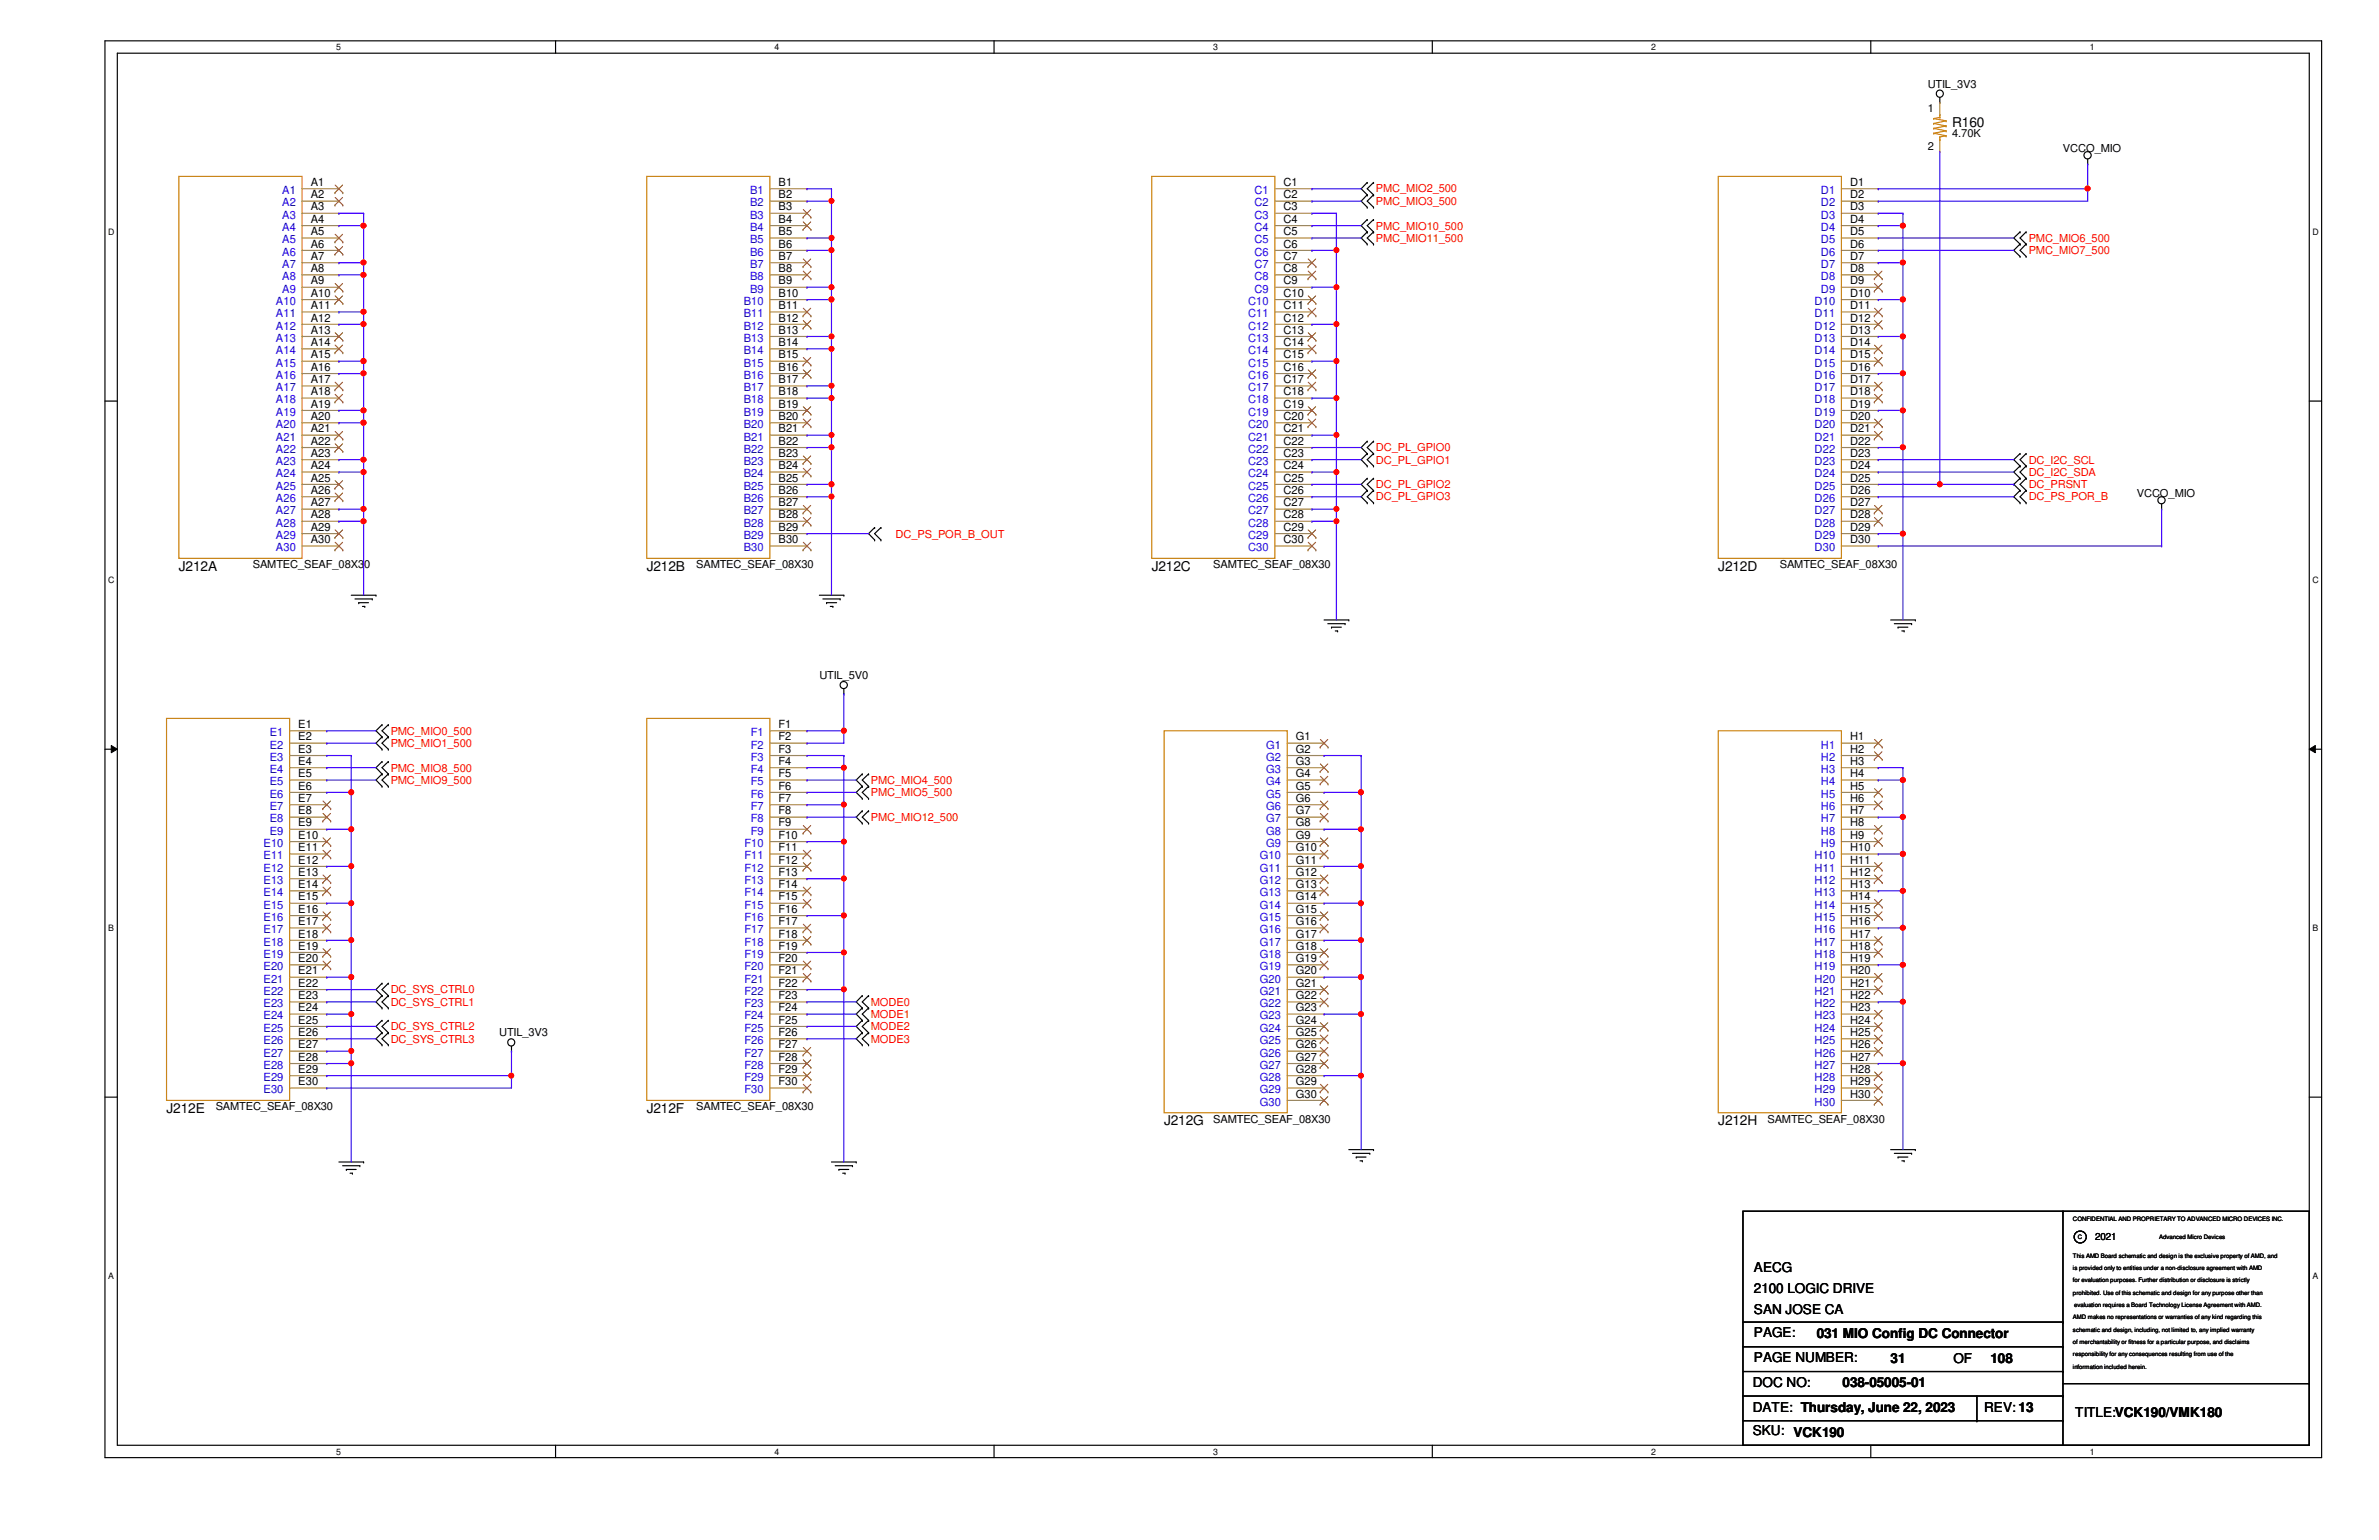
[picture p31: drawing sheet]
<svg xmlns="http://www.w3.org/2000/svg" width="432mm" height="279mm" viewBox="0 0 432 279" stroke-linecap="round" stroke-linejoin="round" font-family="sans-serif">
<defs><g id="words">
<g font-size="2.5">
<text x="354.3" y="23.1">R160</text>
<text x="32.5" y="103.5">J212A</text>
<text x="117.4" y="103.5">J212B</text>
<text x="209" y="103.5">J212C</text>
<text x="311.9" y="103.5">J212D</text>
<text x="30.2" y="201.9">J212E</text>
<text x="117.4" y="201.9">J212F</text>
<text x="211.3" y="204.1">J212G</text>
<text x="311.9" y="204.1">J212H</text>
<text x="318.3" y="230.7">AECG</text>
<text x="318.3" y="234.5">2100 LOGIC DRIVE</text>
<text x="318.3" y="238.3">SAN JOSE CA</text>
<text x="318.3" y="242.6">PAGE:</text>
<text x="329.7" y="242.8">031 MIO Config DC Connector</text>
<text x="318.1" y="251.7">DOC NO:</text>
<text x="318.3" y="247.1">PAGE NUMBER:</text>
<text x="334.4" y="251.7">038-05005-01</text>
<text x="343.2" y="247.3">31</text>
<text x="354.5" y="247.3">OF</text>
<text x="361.3" y="247.3">108</text>
<text x="318.1" y="256.2">DATE: Thursday, June 22, 2023</text>
<text x="360.1" y="256.2">REV: 13</text>
<text x="376.7" y="257.1">TITLE:VCK190/VMK180</text>
<text x="318.1" y="260.4">SKU: VCK190</text>
</g>
<g font-size="2">
<text x="349.9" y="16">UTIL_3V3</text>
<text x="349.9" y="20.4">1</text>
<text x="349.9" y="27.1">2</text>
<text x="354.3" y="24.9">4.70K</text>
<text x="374.4" y="27.6">VCCO_MIO</text>
<text x="56.4" y="33.7">A1</text>
<text x="56.4" y="36">A2</text>
<text x="141.3" y="33.7">B1</text>
<text x="141.3" y="36">B2</text>
<text x="233" y="33.7">C1</text>
<text x="233" y="36">C2</text>
<text x="335.8" y="33.7">D1</text>
<text x="335.8" y="36">D2</text>
<text x="56.4" y="38.2">A3</text>
<text x="56.4" y="40.4">A4</text>
<text x="141.3" y="38.2">B3</text>
<text x="141.3" y="40.4">B4</text>
<text x="233" y="38.2">C3</text>
<text x="233" y="40.4">C4</text>
<text x="335.8" y="38.2">D3</text>
<text x="335.8" y="40.4">D4</text>
<text x="56.4" y="42.7">A5</text>
<text x="56.4" y="44.9">A6</text>
<text x="56.4" y="47.2">A7</text>
<text x="141.3" y="42.7">B5</text>
<text x="141.3" y="44.9">B6</text>
<text x="141.3" y="47.2">B7</text>
<text x="233" y="42.7">C5</text>
<text x="233" y="44.9">C6</text>
<text x="233" y="47.2">C7</text>
<text x="335.8" y="42.7">D5</text>
<text x="335.8" y="44.9">D6</text>
<text x="335.8" y="47.2">D7</text>
<text x="56.4" y="49.4">A8</text>
<text x="56.4" y="51.6">A9</text>
<text x="56.4" y="53.8">A10</text>
<text x="141.3" y="49.4">B8</text>
<text x="141.3" y="51.6">B9</text>
<text x="141.3" y="53.8">B10</text>
<text x="233" y="49.4">C8</text>
<text x="233" y="51.6">C9</text>
<text x="233" y="53.8">C10</text>
<text x="335.8" y="49.4">D8</text>
<text x="335.8" y="51.6">D9</text>
<text x="335.8" y="53.8">D10</text>
<text x="56.4" y="56.1">A11</text>
<text x="56.4" y="58.3">A12</text>
<text x="141.3" y="56.1">B11</text>
<text x="141.3" y="58.3">B12</text>
<text x="233" y="56.1">C11</text>
<text x="233" y="58.3">C12</text>
<text x="335.8" y="56.1">D11</text>
<text x="335.8" y="58.3">D12</text>
<text x="56.4" y="60.5">A13</text>
<text x="56.4" y="62.8">A14</text>
<text x="56.4" y="65">A15</text>
<text x="141.3" y="60.5">B13</text>
<text x="141.3" y="62.8">B14</text>
<text x="141.3" y="65">B15</text>
<text x="233" y="60.5">C13</text>
<text x="233" y="62.8">C14</text>
<text x="233" y="65">C15</text>
<text x="335.8" y="60.5">D13</text>
<text x="335.8" y="62.8">D14</text>
<text x="335.8" y="65">D15</text>
<text x="56.4" y="67.3">A16</text>
<text x="56.4" y="69.5">A17</text>
<text x="56.4" y="71.7">A18</text>
<text x="141.3" y="67.3">B16</text>
<text x="141.3" y="69.5">B17</text>
<text x="141.3" y="71.7">B18</text>
<text x="233" y="67.3">C16</text>
<text x="233" y="69.5">C17</text>
<text x="233" y="71.7">C18</text>
<text x="335.8" y="67.3">D16</text>
<text x="335.8" y="69.5">D17</text>
<text x="335.8" y="71.7">D18</text>
<text x="56.4" y="74">A19</text>
<text x="56.4" y="76.2">A20</text>
<text x="141.3" y="74">B19</text>
<text x="141.3" y="76.2">B20</text>
<text x="233" y="74">C19</text>
<text x="233" y="76.2">C20</text>
<text x="335.8" y="74">D19</text>
<text x="335.8" y="76.2">D20</text>
<text x="56.4" y="78.4">A21</text>
<text x="56.4" y="80.7">A22</text>
<text x="56.4" y="82.9">A23</text>
<text x="141.3" y="78.4">B21</text>
<text x="141.3" y="80.7">B22</text>
<text x="141.3" y="82.9">B23</text>
<text x="233" y="78.4">C21</text>
<text x="233" y="80.7">C22</text>
<text x="233" y="82.9">C23</text>
<text x="335.8" y="78.4">D21</text>
<text x="335.8" y="80.7">D22</text>
<text x="335.8" y="82.9">D23</text>
<text x="56.4" y="85.1">A24</text>
<text x="56.4" y="87.4">A25</text>
<text x="56.4" y="89.6">A26</text>
<text x="141.3" y="85.1">B24</text>
<text x="141.3" y="87.4">B25</text>
<text x="141.3" y="89.6">B26</text>
<text x="233" y="85.1">C24</text>
<text x="233" y="87.4">C25</text>
<text x="233" y="89.6">C26</text>
<text x="335.8" y="85.1">D24</text>
<text x="335.8" y="87.4">D25</text>
<text x="335.8" y="89.6">D26</text>
<text x="56.4" y="91.9">A27</text>
<text x="56.4" y="94.1">A28</text>
<text x="141.3" y="91.9">B27</text>
<text x="141.3" y="94.1">B28</text>
<text x="233" y="91.9">C27</text>
<text x="233" y="94.1">C28</text>
<text x="335.8" y="91.9">D27</text>
<text x="335.8" y="94.1">D28</text>
<text x="387.9" y="90.2">VCCO_MIO</text>
<text x="56.4" y="96.3">A29</text>
<text x="56.4" y="98.6">A30</text>
<text x="141.3" y="96.3">B29</text>
<text x="141.3" y="98.6">B30</text>
<text x="233" y="96.3">C29</text>
<text x="233" y="98.6">C30</text>
<text x="335.8" y="96.3">D29</text>
<text x="335.8" y="98.6">D30</text>
<text x="45.9" y="103.1">SAMTEC_SEAF_08X30</text>
<text x="126.4" y="103.1">SAMTEC_SEAF_08X30</text>
<text x="220.2" y="103.1">SAMTEC_SEAF_08X30</text>
<text x="323" y="103.1">SAMTEC_SEAF_08X30</text>
<text x="148.7" y="123.2">UTIL_5V0</text>
<text x="54.1" y="132.1">E1</text>
<text x="54.1" y="134.3">E2</text>
<text x="54.1" y="136.6">E3</text>
<text x="141.3" y="132.1">F1</text>
<text x="141.3" y="134.3">F2</text>
<text x="141.3" y="136.6">F3</text>
<text x="235.2" y="134.3">G1</text>
<text x="235.2" y="136.6">G2</text>
<text x="335.8" y="134.3">H1</text>
<text x="335.8" y="136.6">H2</text>
<text x="54.1" y="138.8">E4</text>
<text x="54.1" y="141">E5</text>
<text x="54.1" y="143.3">E6</text>
<text x="141.3" y="138.8">F4</text>
<text x="141.3" y="141">F5</text>
<text x="141.3" y="143.3">F6</text>
<text x="235.2" y="138.8">G3</text>
<text x="235.2" y="141">G4</text>
<text x="235.2" y="143.3">G5</text>
<text x="335.8" y="138.8">H3</text>
<text x="335.8" y="141">H4</text>
<text x="335.8" y="143.3">H5</text>
<text x="54.1" y="145.5">E7</text>
<text x="54.1" y="147.7">E8</text>
<text x="54.1" y="149.9">E9</text>
<text x="141.3" y="145.5">F7</text>
<text x="141.3" y="147.7">F8</text>
<text x="141.3" y="149.9">F9</text>
<text x="235.2" y="145.5">G6</text>
<text x="235.2" y="147.7">G7</text>
<text x="235.2" y="149.9">G8</text>
<text x="335.8" y="145.5">H6</text>
<text x="335.8" y="147.7">H7</text>
<text x="335.8" y="149.9">H8</text>
<text x="54.1" y="152.2">E10</text>
<text x="54.1" y="154.4">E11</text>
<text x="141.3" y="152.2">F10</text>
<text x="141.3" y="154.4">F11</text>
<text x="235.2" y="152.2">G9</text>
<text x="235.2" y="154.4">G10</text>
<text x="335.8" y="152.2">H9</text>
<text x="335.8" y="154.4">H10</text>
<text x="54.1" y="156.7">E12</text>
<text x="54.1" y="158.9">E13</text>
<text x="54.1" y="161.1">E14</text>
<text x="141.3" y="156.7">F12</text>
<text x="141.3" y="158.9">F13</text>
<text x="141.3" y="161.1">F14</text>
<text x="235.2" y="156.7">G11</text>
<text x="235.2" y="158.9">G12</text>
<text x="235.2" y="161.1">G13</text>
<text x="335.8" y="156.7">H11</text>
<text x="335.8" y="158.9">H12</text>
<text x="335.8" y="161.1">H13</text>
<text x="54.1" y="163.4">E15</text>
<text x="54.1" y="165.6">E16</text>
<text x="54.1" y="167.9">E17</text>
<text x="141.3" y="163.4">F15</text>
<text x="141.3" y="165.6">F16</text>
<text x="141.3" y="167.9">F17</text>
<text x="235.2" y="163.4">G14</text>
<text x="235.2" y="165.6">G15</text>
<text x="235.2" y="167.9">G16</text>
<text x="335.8" y="163.4">H14</text>
<text x="335.8" y="165.6">H15</text>
<text x="335.8" y="167.9">H16</text>
<text x="54.1" y="170.1">E18</text>
<text x="54.1" y="172.3">E19</text>
<text x="141.3" y="170.1">F18</text>
<text x="141.3" y="172.3">F19</text>
<text x="235.2" y="170.1">G17</text>
<text x="235.2" y="172.3">G18</text>
<text x="335.8" y="170.1">H17</text>
<text x="335.8" y="172.3">H18</text>
<text x="54.1" y="174.5">E20</text>
<text x="54.1" y="176.8">E21</text>
<text x="54.1" y="179">E22</text>
<text x="141.3" y="174.5">F20</text>
<text x="141.3" y="176.8">F21</text>
<text x="141.3" y="179">F22</text>
<text x="235.2" y="174.5">G19</text>
<text x="235.2" y="176.8">G20</text>
<text x="235.2" y="179">G21</text>
<text x="335.8" y="174.5">H19</text>
<text x="335.8" y="176.8">H20</text>
<text x="335.8" y="179">H21</text>
<text x="54.1" y="181.3">E23</text>
<text x="54.1" y="183.5">E24</text>
<text x="54.1" y="185.7">E25</text>
<text x="141.3" y="181.3">F23</text>
<text x="141.3" y="183.5">F24</text>
<text x="141.3" y="185.7">F25</text>
<text x="235.2" y="181.3">G22</text>
<text x="235.2" y="183.5">G23</text>
<text x="235.2" y="185.7">G24</text>
<text x="335.8" y="181.3">H22</text>
<text x="335.8" y="183.5">H23</text>
<text x="335.8" y="185.7">H24</text>
<text x="54.1" y="188">E26</text>
<text x="54.1" y="190.2">E27</text>
<text x="90.6" y="188">UTIL_3V3</text>
<text x="141.3" y="188">F26</text>
<text x="141.3" y="190.2">F27</text>
<text x="235.2" y="188">G25</text>
<text x="235.2" y="190.2">G26</text>
<text x="335.8" y="188">H25</text>
<text x="335.8" y="190.2">H26</text>
<text x="54.1" y="192.4">E28</text>
<text x="54.1" y="194.6">E29</text>
<text x="54.1" y="196.9">E30</text>
<text x="141.3" y="192.4">F28</text>
<text x="141.3" y="194.6">F29</text>
<text x="141.3" y="196.9">F30</text>
<text x="235.2" y="192.4">G27</text>
<text x="235.2" y="194.6">G28</text>
<text x="235.2" y="196.9">G29</text>
<text x="335.8" y="192.4">H27</text>
<text x="335.8" y="194.6">H28</text>
<text x="335.8" y="196.9">H29</text>
<text x="39.2" y="201.5">SAMTEC_SEAF_08X30</text>
<text x="126.4" y="201.5">SAMTEC_SEAF_08X30</text>
<text x="220.2" y="203.7">SAMTEC_SEAF_08X30</text>
<text x="235.2" y="199.1">G30</text>
<text x="320.8" y="203.7">SAMTEC_SEAF_08X30</text>
<text x="335.8" y="199.1">H30</text>
</g>
<g font-size="2" fill="#00c">
<text x="51.2" y="35.2">A1</text>
<text x="136.1" y="35.2">B1</text>
<text x="227.7" y="35.2">C1</text>
<text x="330.5" y="35.2">D1</text>
<text x="51.2" y="37.5">A2</text>
<text x="51.2" y="39.7">A3</text>
<text x="51.2" y="41.9">A4</text>
<text x="136.1" y="37.5">B2</text>
<text x="136.1" y="39.7">B3</text>
<text x="136.1" y="41.9">B4</text>
<text x="227.7" y="37.5">C2</text>
<text x="227.7" y="39.7">C3</text>
<text x="227.7" y="41.9">C4</text>
<text x="330.5" y="37.5">D2</text>
<text x="330.5" y="39.7">D3</text>
<text x="330.5" y="41.9">D4</text>
<text x="51.2" y="44.2">A5</text>
<text x="51.2" y="46.4">A6</text>
<text x="136.1" y="44.2">B5</text>
<text x="136.1" y="46.4">B6</text>
<text x="227.7" y="44.2">C5</text>
<text x="227.7" y="46.4">C6</text>
<text x="330.5" y="44.2">D5</text>
<text x="330.5" y="46.4">D6</text>
<text x="51.2" y="48.6">A7</text>
<text x="51.2" y="50.8">A8</text>
<text x="51.2" y="53.1">A9</text>
<text x="136.1" y="48.6">B7</text>
<text x="136.1" y="50.8">B8</text>
<text x="136.1" y="53.1">B9</text>
<text x="227.7" y="48.6">C7</text>
<text x="227.7" y="50.8">C8</text>
<text x="227.7" y="53.1">C9</text>
<text x="330.5" y="48.6">D7</text>
<text x="330.5" y="50.8">D8</text>
<text x="330.5" y="53.1">D9</text>
<text x="50.1" y="55.3">A10</text>
<text x="50.1" y="57.6">A11</text>
<text x="50.1" y="59.8">A12</text>
<text x="135" y="55.3">B10</text>
<text x="135" y="57.6">B11</text>
<text x="135" y="59.8">B12</text>
<text x="226.5" y="55.3">C10</text>
<text x="226.5" y="57.6">C11</text>
<text x="226.5" y="59.8">C12</text>
<text x="329.4" y="55.3">D10</text>
<text x="329.4" y="57.6">D11</text>
<text x="329.4" y="59.8">D12</text>
<text x="50.1" y="62">A13</text>
<text x="50.1" y="64.3">A14</text>
<text x="135" y="62">B13</text>
<text x="135" y="64.3">B14</text>
<text x="226.5" y="62">C13</text>
<text x="226.5" y="64.3">C14</text>
<text x="329.4" y="62">D13</text>
<text x="329.4" y="64.3">D14</text>
<text x="50.1" y="66.5">A15</text>
<text x="50.1" y="68.7">A16</text>
<text x="50.1" y="71">A17</text>
<text x="135" y="66.5">B15</text>
<text x="135" y="68.7">B16</text>
<text x="135" y="71">B17</text>
<text x="226.5" y="66.5">C15</text>
<text x="226.5" y="68.7">C16</text>
<text x="226.5" y="71">C17</text>
<text x="329.4" y="66.5">D15</text>
<text x="329.4" y="68.7">D16</text>
<text x="329.4" y="71">D17</text>
<text x="50.1" y="73.2">A18</text>
<text x="50.1" y="75.4">A19</text>
<text x="50.1" y="77.7">A20</text>
<text x="135" y="73.2">B18</text>
<text x="135" y="75.4">B19</text>
<text x="135" y="77.7">B20</text>
<text x="226.5" y="73.2">C18</text>
<text x="226.5" y="75.4">C19</text>
<text x="226.5" y="77.7">C20</text>
<text x="329.4" y="73.2">D18</text>
<text x="329.4" y="75.4">D19</text>
<text x="329.4" y="77.7">D20</text>
<text x="50.1" y="79.9">A21</text>
<text x="50.1" y="82.2">A22</text>
<text x="135" y="79.9">B21</text>
<text x="135" y="82.2">B22</text>
<text x="226.5" y="79.9">C21</text>
<text x="226.5" y="82.2">C22</text>
<text x="329.4" y="79.9">D21</text>
<text x="329.4" y="82.2">D22</text>
<text x="50.1" y="84.4">A23</text>
<text x="50.1" y="86.6">A24</text>
<text x="50.1" y="88.9">A25</text>
<text x="135" y="84.4">B23</text>
<text x="135" y="86.6">B24</text>
<text x="135" y="88.9">B25</text>
<text x="226.5" y="84.4">C23</text>
<text x="226.5" y="86.6">C24</text>
<text x="226.5" y="88.9">C25</text>
<text x="329.4" y="84.4">D23</text>
<text x="329.4" y="86.6">D24</text>
<text x="329.4" y="88.9">D25</text>
<text x="50.1" y="91.1">A26</text>
<text x="50.1" y="93.3">A27</text>
<text x="50.1" y="95.5">A28</text>
<text x="135" y="91.1">B26</text>
<text x="135" y="93.3">B27</text>
<text x="135" y="95.5">B28</text>
<text x="226.5" y="91.1">C26</text>
<text x="226.5" y="93.3">C27</text>
<text x="226.5" y="95.5">C28</text>
<text x="329.4" y="91.1">D26</text>
<text x="329.4" y="93.3">D27</text>
<text x="329.4" y="95.5">D28</text>
<text x="50.1" y="97.8">A29</text>
<text x="50.1" y="100">A30</text>
<text x="135" y="97.8">B29</text>
<text x="135" y="100">B30</text>
<text x="226.5" y="97.8">C29</text>
<text x="226.5" y="100">C30</text>
<text x="329.4" y="97.8">D29</text>
<text x="329.4" y="100">D30</text>
<text x="49" y="133.6">E1</text>
<text x="49" y="135.8">E2</text>
<text x="136.3" y="133.6">F1</text>
<text x="136.3" y="135.8">F2</text>
<text x="229.8" y="135.8">G1</text>
<text x="330.5" y="135.8">H1</text>
<text x="49" y="138">E3</text>
<text x="49" y="140.2">E4</text>
<text x="49" y="142.5">E5</text>
<text x="136.3" y="138">F3</text>
<text x="136.3" y="140.2">F4</text>
<text x="136.3" y="142.5">F5</text>
<text x="229.8" y="138">G2</text>
<text x="229.8" y="140.2">G3</text>
<text x="229.8" y="142.5">G4</text>
<text x="330.5" y="138">H2</text>
<text x="330.5" y="140.2">H3</text>
<text x="330.5" y="142.5">H4</text>
<text x="49" y="144.7">E6</text>
<text x="49" y="147">E7</text>
<text x="49" y="149.2">E8</text>
<text x="136.3" y="144.7">F6</text>
<text x="136.3" y="147">F7</text>
<text x="136.3" y="149.2">F8</text>
<text x="229.8" y="144.7">G5</text>
<text x="229.8" y="147">G6</text>
<text x="229.8" y="149.2">G7</text>
<text x="330.5" y="144.7">H5</text>
<text x="330.5" y="147">H6</text>
<text x="330.5" y="149.2">H7</text>
<text x="47.8" y="153.7">E10</text>
<text x="47.8" y="155.9">E11</text>
<text x="49" y="151.4">E9</text>
<text x="135.1" y="153.7">F10</text>
<text x="135.1" y="155.9">F11</text>
<text x="136.3" y="151.4">F9</text>
<text x="228.7" y="155.9">G10</text>
<text x="229.8" y="151.4">G8</text>
<text x="229.8" y="153.7">G9</text>
<text x="329.4" y="155.9">H10</text>
<text x="330.5" y="151.4">H8</text>
<text x="330.5" y="153.7">H9</text>
<text x="47.8" y="158.2">E12</text>
<text x="47.8" y="160.4">E13</text>
<text x="135.1" y="158.2">F12</text>
<text x="135.1" y="160.4">F13</text>
<text x="228.7" y="158.2">G11</text>
<text x="228.7" y="160.4">G12</text>
<text x="329.4" y="158.2">H11</text>
<text x="329.4" y="160.4">H12</text>
<text x="47.8" y="162.6">E14</text>
<text x="47.8" y="164.8">E15</text>
<text x="47.8" y="167.1">E16</text>
<text x="135.1" y="162.6">F14</text>
<text x="135.1" y="164.8">F15</text>
<text x="135.1" y="167.1">F16</text>
<text x="228.7" y="162.6">G13</text>
<text x="228.7" y="164.8">G14</text>
<text x="228.7" y="167.1">G15</text>
<text x="329.4" y="162.6">H13</text>
<text x="329.4" y="164.8">H14</text>
<text x="329.4" y="167.1">H15</text>
<text x="47.8" y="169.3">E17</text>
<text x="47.8" y="171.6">E18</text>
<text x="47.8" y="173.8">E19</text>
<text x="135.1" y="169.3">F17</text>
<text x="135.1" y="171.6">F18</text>
<text x="135.1" y="173.8">F19</text>
<text x="228.7" y="169.3">G16</text>
<text x="228.7" y="171.6">G17</text>
<text x="228.7" y="173.8">G18</text>
<text x="329.4" y="169.3">H16</text>
<text x="329.4" y="171.6">H17</text>
<text x="329.4" y="173.8">H18</text>
<text x="47.8" y="176">E20</text>
<text x="47.8" y="178.3">E21</text>
<text x="135.1" y="176">F20</text>
<text x="135.1" y="178.3">F21</text>
<text x="228.7" y="176">G19</text>
<text x="228.7" y="178.3">G20</text>
<text x="329.4" y="176">H19</text>
<text x="329.4" y="178.3">H20</text>
<text x="47.8" y="180.5">E22</text>
<text x="47.8" y="182.8">E23</text>
<text x="47.8" y="185">E24</text>
<text x="135.1" y="180.5">F22</text>
<text x="135.1" y="182.8">F23</text>
<text x="135.1" y="185">F24</text>
<text x="228.7" y="180.5">G21</text>
<text x="228.7" y="182.8">G22</text>
<text x="228.7" y="185">G23</text>
<text x="329.4" y="180.5">H21</text>
<text x="329.4" y="182.8">H22</text>
<text x="329.4" y="185">H23</text>
<text x="47.8" y="187.2">E25</text>
<text x="47.8" y="189.4">E26</text>
<text x="47.8" y="191.7">E27</text>
<text x="135.1" y="187.2">F25</text>
<text x="135.1" y="189.4">F26</text>
<text x="135.1" y="191.7">F27</text>
<text x="228.7" y="187.2">G24</text>
<text x="228.7" y="189.4">G25</text>
<text x="228.7" y="191.7">G26</text>
<text x="329.4" y="187.2">H24</text>
<text x="329.4" y="189.4">H25</text>
<text x="329.4" y="191.7">H26</text>
<text x="47.8" y="193.9">E28</text>
<text x="47.8" y="196.1">E29</text>
<text x="135.1" y="193.9">F28</text>
<text x="135.1" y="196.1">F29</text>
<text x="228.7" y="193.9">G27</text>
<text x="228.7" y="196.1">G28</text>
<text x="329.4" y="193.9">H27</text>
<text x="329.4" y="196.1">H28</text>
<text x="47.8" y="198.4">E30</text>
<text x="135.1" y="198.4">F30</text>
<text x="228.7" y="198.4">G29</text>
<text x="228.7" y="200.6">G30</text>
<text x="329.4" y="198.4">H29</text>
<text x="329.4" y="200.6">H30</text>
</g>
<g font-size="2" fill="#f00">
<text x="249.7" y="34.9">PMC_MIO2_500</text>
<text x="249.7" y="37.2">PMC_MIO3_500</text>
<text x="249.7" y="41.7">PMC_MIO10_500</text>
<text x="249.7" y="43.9">PMC_MIO11_500</text>
<text x="368.2" y="46.1">PMC_MIO7_500</text>
<text x="368.2" y="43.9">PMC_MIO6_500</text>
<text x="249.7" y="81.9">DC_PL_GPIO0</text>
<text x="249.7" y="84.1">DC_PL_GPIO1</text>
<text x="249.7" y="88.6">DC_PL_GPIO2</text>
<text x="368.2" y="84.1">DC_I2C_SCL</text>
<text x="368.2" y="86.4">DC_I2C_SDA</text>
<text x="368.2" y="88.6">DC_PRSNT</text>
<text x="249.7" y="90.8">DC_PL_GPIO3</text>
<text x="368.2" y="90.8">DC_PS_POR_B</text>
<text x="162.6" y="97.5">DC_PS_POR_B_OUT</text>
<text x="70.9" y="135.5">PMC_MIO1_500</text>
<text x="70.9" y="133.3">PMC_MIO0_500</text>
<text x="70.9" y="142.2">PMC_MIO9_500</text>
<text x="70.9" y="140">PMC_MIO8_500</text>
<text x="158.1" y="142.2">PMC_MIO4_500</text>
<text x="158.1" y="148.9">PMC_MIO12_500</text>
<text x="158.1" y="144.5">PMC_MIO5_500</text>
<text x="70.9" y="180.2">DC_SYS_CTRL0</text>
<text x="70.9" y="182.5">DC_SYS_CTRL1</text>
<text x="158.1" y="184.7">MODE1</text>
<text x="158.1" y="182.5">MODE0</text>
<text x="70.9" y="186.9">DC_SYS_CTRL2</text>
<text x="70.9" y="189.2">DC_SYS_CTRL3</text>
<text x="158.1" y="189.2">MODE3</text>
<text x="158.1" y="186.9">MODE2</text>
</g>
<text font-size="1.8" x="380.3" y="225">2021</text>
<g font-size="1.6">
<text x="61" y="9.1">5</text>
<text x="140.6" y="9.1">4</text>
<text x="220.2" y="9.1">3</text>
<text x="299.7" y="9.1">2</text>
<text x="379.3" y="9.1">1</text>
<text x="19.6" y="42.6">D</text>
<text x="419.7" y="42.6">D</text>
<text x="19.6" y="105.7">C</text>
<text x="419.7" y="105.7">C</text>
<text x="19.6" y="168.9">B</text>
<text x="419.7" y="168.9">B</text>
<text x="19.6" y="232">A</text>
<text x="419.7" y="232">A</text>
<text x="61" y="263.9">5</text>
<text x="140.6" y="263.9">4</text>
<text x="220.2" y="263.9">3</text>
<text x="299.7" y="263.9">2</text>
<text x="379.3" y="263.9">1</text>
</g>
<g font-size="1.1">
<text x="376.3" y="221.5">CONFIDENTIAL AND PROPRIETARY TO ADVANCED MICRO DEVICES INC.</text>
<text x="377.1" y="224.8">C</text>
<text x="391.9" y="224.8">Advanced Micro Devices</text>
<text x="376.3" y="232.7">for evaluation purposes. Further distribution or disclosure is strictly</text>
<text x="376.3" y="230.4">is provided only to entities under a non-disclosure agreement with AMD</text>
<text x="376.3" y="228.2">This AMD Board schematic and design is the exclusive property of AMD, and</text>
<text x="376.3" y="234.9">prohibited. Use of this schematic and design for any purpose other than</text>
<text x="376.3" y="239.4">AMD makes no representations or warranties of any kind regarding this</text>
<text x="376.5" y="237.2">evaluation requires a Board Technology License Agreement with AMD.</text>
<text x="376.3" y="241.6">schematic and design, including, not limited to, any implied warranty</text>
<text x="376.3" y="243.8">of merchantability or fitness for a particular purpose, and disclaims</text>
<text x="376.3" y="246.1">responsibility for any consequences resulting from use of the</text>
<text x="376.3" y="248.3">information included herein.</text>
</g>
</g></defs>
<path d="M19.1 7.4h402.3v257.1h-402.3zM21.3 9.7h397.8v252.5h-397.8z" fill="none" stroke="#000" stroke-width=".21"/>
<g fill="#fff">
<path d="M61 7.7h.9v1.7h-.9z"/>
<path d="M61 262.5h.9v1.7h-.9z"/>
</g>
<path d="M100.8 7.4v2.3M100.8 262.2v2.3" fill="none" stroke="#000" stroke-width=".21"/>
<g fill="#fff">
<path d="M140.6 7.7h.9v1.7h-.9z"/>
<path d="M140.6 262.5h.9v1.7h-.9z"/>
</g>
<path d="M180.4 7.4v2.3M180.4 262.2v2.3" fill="none" stroke="#000" stroke-width=".21"/>
<g fill="#fff">
<path d="M220.2 7.7h.9v1.7h-.9z"/>
<path d="M220.2 262.5h.9v1.7h-.9z"/>
</g>
<path d="M260 7.4v2.3M260 262.2v2.3" fill="none" stroke="#000" stroke-width=".21"/>
<g fill="#fff">
<path d="M299.7 7.7h.9v1.7h-.9z"/>
<path d="M299.7 262.5h.9v1.7h-.9z"/>
</g>
<path d="M339.6 7.4v2.3M339.6 262.2v2.3" fill="none" stroke="#000" stroke-width=".21"/>
<g fill="#fff">
<path d="M379.3 7.7h.9v1.7h-.9z"/>
<path d="M379.3 262.5h.9v1.7h-.9z"/>
<path d="M19.6 41.2h1.2v1.8h-1.2z"/>
<path d="M419.7 41.2h1.2v1.8h-1.2z"/>
<path d="M19.6 104.3h1.2v1.8h-1.2z"/>
<path d="M419.7 104.3h1.2v1.8h-1.2z"/>
</g>
<path d="M19.1 72.8h2.2M419.1 72.8h2.3" fill="none" stroke="#000" stroke-width=".21"/>
<g fill="#fff">
<path d="M19.6 167.5h1.1v1.7h-1.1z"/>
<path d="M419.7 167.5h1.1v1.7h-1.1z"/>
</g>
<path d="M19.1 135.9h2.2M419.1 135.9h2.3" fill="none" stroke="#000" stroke-width=".21"/>
<path d="M20.2 135.3l1.1 .6-1.1 .7zM419.1 135.9l1.1-.6v1.3z" fill="#000"/>
<path d="M20.2 135.3l1.1 .6-1.1 .7zM419.1 135.9l1.1-.6v1.3z" fill="none" stroke="#000" stroke-width=".18"/>
<g fill="#fff">
<path d="M19.6 230.6h1.1v1.8h-1.1z"/>
<path d="M419.7 230.6h1.1v1.8h-1.1z"/>
</g>
<g fill="none" stroke="#000" stroke-width=".21">
<path d="M352.1 18.6h.1M352.1 17.7v.9M248.2 35.3h.1M248.2 37.6h.1M248.2 33.1h.1M248.2 39.8h.1M248.2 35.3l-1.1 1.2 1.1 1.1M248.2 33.1l-1.1 1.1 1.1 1.1M248.2 39.8l-1.1 1.1 1.1 1.2M249.3 37.6h.1M249.3 35.3h.1M249.3 33.1h.1"/>
<path d="M249.3 39.8h.1M249.3 35.3l-1.1 1.2 1.1 1.1M249.3 33.1l-1.1 1.1 1.1 1.1M249.3 39.8l-1.1 1.1 1.1 1.2M378.9 29.8h.1M378.9 28.9v.9M248.2 42.1h.1M248.2 44.3h.1M248.2 42.1l-1.1 1.1 1.1 1.1M249.3 44.3h.1M249.3 42.1h.1M249.3 42.1l-1.1 1.1 1.1 1.1"/>
<path d="M366.6 44.3h.1M366.6 46.5h.1M366.6 42.1h.1M366.6 44.3l-1.1 1.1 1.1 1.1M366.6 42.1l-1.1 1.1 1.1 1.1M367.7 46.5h.1M367.7 44.3h.1M367.7 42.1h.1M367.7 44.3l-1.1 1.1 1.1 1.1M367.7 42.1l-1.1 1.1 1.1 1.1M158.8 95.7h.1M158.8 98h.1"/>
<path d="M158.8 95.7l-1.2 1.1 1.2 1.2M159.9 98h.1M159.9 95.7h.1M159.9 95.7l-1.1 1.1 1.1 1.2M248.2 80.1h.1M248.2 82.3h.1M248.2 84.5h.1M248.2 86.8h.1M248.2 89h.1M248.2 91.2h.1M248.2 80.1l-1.1 1.1 1.1 1.1M248.2 82.3l-1.1 1.1 1.1 1.1"/>
<path d="M248.2 86.8l-1.1 1.1 1.1 1.1M248.2 89l-1.1 1.1 1.1 1.1M249.3 82.3h.1M249.3 80.1h.1M249.3 84.5h.1M249.3 89h.1M249.3 86.8h.1M249.3 91.2h.1M249.3 80.1l-1.1 1.1 1.1 1.1M249.3 82.3l-1.1 1.1 1.1 1.1M249.3 86.8l-1.1 1.1 1.1 1.1M249.3 89l-1.1 1.1 1.1 1.1"/>
<path d="M366.6 82.3h.1M366.6 84.5h.1M366.6 86.8h.1M366.6 89h.1M366.6 91.2h.1M366.6 82.3l-1.1 1.1 1.1 1.1M366.6 84.5l-1.1 1.1 1.1 1.2M366.6 86.8l-1.1 1.1 1.1 1.1M366.6 89l-1.1 1.1 1.1 1.1M367.7 84.5h.1M367.7 82.3h.1M367.7 86.8h.1"/>
<path d="M367.7 89h.1M367.7 91.2h.1M367.7 82.3l-1.1 1.1 1.1 1.1M367.7 84.5l-1.1 1.1 1.1 1.2M367.7 86.8l-1.1 1.1 1.1 1.1M367.7 89l-1.1 1.1 1.1 1.1M392.3 92.4h.1M392.3 91.4v1M63.8 108h4.4M64.4 108.7h3.2M65.1 109.3h.1M65.1 109.3h1.8"/>
<path d="M65.8 110h.4M66.2 110h.1M67.6 108.7h.1M68.2 108h.1M148.7 108h4.5M149.4 108.7h3.1M150 109.3h.1M150 109.3h1.8M150.7 110h.5M151.2 110h.1M152.5 108.7h.1M153.2 108h.1"/>
<path d="M240.3 112.5h4.5M241 113.2h3.1M241.7 113.8h.1M241.7 113.8h1.8M242.4 114.5h.4M242.8 114.5h.1M244.1 113.2h.1M244.8 112.5h.1M343.2 112.5h4.4M343.8 113.2h3.2M344.5 113.8h.1M344.5 113.8h1.8"/>
<path d="M345.2 114.5h.4M345.6 114.5h.1M347 113.2h.1M347.6 112.5h.1M69.3 138.2h.1M69.3 133.7h.1M69.3 135.9h.1M69.3 131.5h.1M69.3 138.2l-1.1 1.1 1.1 1.1M69.3 133.7l-1.1 1.1 1.1 1.1M69.3 131.5l-1.1 1.1 1.1 1.1M70.5 138.2h.1"/>
<path d="M70.5 135.9h.1M70.5 133.7h.1M70.5 131.5h.1M70.5 138.2l-1.2 1.1 1.2 1.1M70.5 133.7l-1.2 1.1 1.2 1.1M70.5 131.5l-1.2 1.1 1.2 1.1M153.2 125.9h.1M153.2 125v.9M69.3 140.4h.1M69.3 142.7h.1M69.3 140.4l-1.1 1.1 1.1 1.2M70.5 142.7h.1"/>
<path d="M70.5 140.4h.1M70.5 140.4l-1.2 1.1 1.2 1.2M156.5 147.1h.1M156.5 149.4h.1M156.5 142.7h.1M156.5 144.9h.1M156.5 140.4h.1M156.5 147.1l-1.1 1.2 1.1 1.1M156.5 142.7l-1.1 1.1 1.1 1.1M156.5 140.4l-1.1 1.1 1.1 1.2M157.6 149.4h.1M157.6 147.1h.1"/>
<path d="M157.6 144.9h.1M157.6 142.7h.1M157.6 140.4h.1M157.6 147.1l-1.1 1.2 1.1 1.1M157.6 142.7l-1.1 1.1 1.1 1.1M157.6 140.4l-1.1 1.1 1.1 1.2M69.3 178.4h.1M69.3 178.4l-1.1 1.1 1.1 1.1M70.5 178.4h.1M70.5 178.4l-1.2 1.1 1.2 1.1M19.1 199.1h2.2M69.3 180.6h.1"/>
<path d="M69.3 182.9h.1M69.3 185.1h.1M69.3 187.4h.1M69.3 189.6h.1M69.3 180.6l-1.1 1.2 1.1 1.1M69.3 185.1l-1.1 1.1 1.1 1.2M69.3 187.4l-1.1 1.1 1.1 1.1M70.5 180.6h.1M70.5 182.9h.1M70.5 187.4h.1M70.5 185.1h.1M70.5 189.6h.1"/>
<path d="M70.5 180.6l-1.2 1.2 1.2 1.1M70.5 185.1l-1.2 1.1 1.2 1.2M70.5 187.4l-1.2 1.1 1.2 1.1M92.8 190.7h.1M92.8 189.8v.9M156.5 187.4h.1M156.5 189.6h.1M156.5 185.1h.1M156.5 182.9h.1M156.5 180.6h.1M156.5 187.4l-1.1 1.1 1.1 1.1M156.5 185.1l-1.1 1.1 1.1 1.2"/>
<path d="M156.5 182.9l-1.1 1.1 1.1 1.1M156.5 180.6l-1.1 1.2 1.1 1.1M157.6 189.6h.1M157.6 187.4h.1M157.6 185.1h.1M157.6 182.9h.1M157.6 180.6h.1M157.6 187.4l-1.1 1.1 1.1 1.1M157.6 185.1l-1.1 1.1 1.1 1.2M157.6 182.9l-1.1 1.1 1.1 1.1M157.6 180.6l-1.1 1.2 1.1 1.1M419.1 199.1h2.3"/>
<path d="M61.5 210.8h4.5M62.2 211.5h3.1M62.9 212.2h.1M62.9 212.2h1.7M63.5 212.9h.5M64 212.9h.1M65.3 211.5h.1M66 210.8h.1M150.9 210.8h4.5M151.6 211.5h3.1M152.3 212.2h.1M152.3 212.2h1.8"/>
<path d="M153 212.9h.4M153.4 212.9h.1M154.7 211.5h.1M155.4 210.8h.1M244.8 208.6h4.5M245.5 209.3h3.1M246.2 209.9h.1M246.2 209.9h1.7M246.8 210.6h.5M247.3 210.6h.1M248.6 209.3h.1M249.3 208.6h.1"/>
<path d="M316.4 219.8h102.7v42.4h-102.7zM343.2 208.6h4.4M343.8 209.3h3.2M344.5 209.9h.1M344.5 209.9h1.8M345.2 210.6h.4M345.6 210.6h.1M347 209.3h.1M347.6 208.6h.1M374.4 219.8h.1M374.4 219.8v42.4M316.4 239.9h58"/>
<path d="M374.4 239.9h.1M316.4 244.3h58M316.4 248.8h58M316.4 253.3h58M316.4 257.8h58M358.8 257.8h.1M358.8 253.3v4.5M374.4 244.3h.1M374.4 248.8h.1M374.4 253.3h.1M374.4 257.8h.1M374.4 251h44.7"/>
<path d="M419.1 251h.1"/>
<circle cx="352.1" cy="17" r=".65"/>
<circle cx="378.9" cy="28.2" r=".66"/>
<circle cx="392.3" cy="90.8" r=".66"/>
<circle cx="153.1" cy="124.3" r=".66"/>
<circle cx="92.8" cy="189.1" r=".65"/>
<circle cx="377.6" cy="224.4" r="1.09"/>
</g>
<g fill="none" stroke="#cc8006" stroke-width=".21">
<path d="M32.5 32h22.3v69.3h-22.3zM117.4 32h22.3v69.3h-22.3zM209 32h22.4v69.3h-22.4zM311.9 32h22.3v69.3h-22.3zM351 24.2h.1M351 23.3h.1M351 22.4h.1M351 21.5h.1M351 21.5l2.2 .4M351 24.2l2.2 .4M351 23.3l2.2 .4M351 22.4l2.2 .5"/>
<path d="M352.1 20.8h.1M352.1 25.3h.1M352.1 24.8h.1M352.1 21.3h.1M352.1 20.8v.5M352.1 24.8v.5M352.1 21.3l-1.1 .2M353.2 21.9h.1M353.2 24.6h.1M353.2 23.7h.1M353.2 22.9h.1M353.2 24.6l-1.1 .2"/>
<path d="M353.2 23.7l-2.2 .5M353.2 22.9l-2.2 .4M353.2 21.9l-2.2 .5M30.2 130.3h22.4v69.3h-22.4zM117.4 130.3h22.3v69.3h-22.3zM211.3 132.6h22.3v69.3h-22.3zM311.9 132.6h22.3v69.3h-22.3z"/>
</g>
<g fill="none" stroke="#a84" stroke-width=".21">
<path d="M352.1 18.6h.1M352.1 18.6v2.2M54.8 34.2h6.7M54.8 36.5h6.7M54.8 38.7h6.7M61.5 34.2h.1M61.5 36.5h.1M61.5 38.7h.1M139.7 34.2h6.8M139.7 36.5h6.8M139.7 38.7h6.8M146.5 34.2h.1"/>
<path d="M146.5 36.5h.1M146.5 38.7h.1M231.4 34.2h6.7M231.4 36.5h6.7M231.4 38.7h6.7M238.1 34.2h.1M238.1 36.5h.1M238.1 38.7h.1M334.2 34.2h6.7M334.2 36.5h6.7M334.2 38.7h6.7M340.9 34.2h.1"/>
<path d="M340.9 36.5h.1M340.9 38.7h.1M352.1 27.5h.1M352.1 25.3v2.2M54.8 40.9h6.7M54.8 43.2h6.7M54.8 45.4h6.7M54.8 47.7h6.7M54.8 49.9h6.7M54.8 52.1h6.7M54.8 54.4h6.7M54.8 56.6h6.7"/>
<path d="M54.8 58.8h6.7M61.5 40.9h.1M61.5 43.2h.1M61.5 45.4h.1M61.5 47.7h.1M61.5 49.9h.1M61.5 52.1h.1M61.5 54.4h.1M61.5 56.6h.1M61.5 58.8h.1M139.7 40.9h6.8M139.7 43.2h6.8"/>
<path d="M139.7 45.4h6.8M139.7 47.7h6.8M139.7 49.9h6.8M139.7 52.1h6.8M139.7 54.4h6.8M139.7 56.6h6.8M139.7 58.8h6.8M146.5 40.9h.1M146.5 43.2h.1M146.5 45.4h.1M146.5 47.7h.1M146.5 49.9h.1"/>
<path d="M146.5 52.1h.1M146.5 54.4h.1M146.5 56.6h.1M146.5 58.8h.1M231.4 40.9h6.7M231.4 43.2h6.7M231.4 45.4h6.7M231.4 47.7h6.7M231.4 49.9h6.7M231.4 52.1h6.7M231.4 54.4h6.7M231.4 56.6h6.7"/>
<path d="M231.4 58.8h6.7M238.1 40.9h.1M238.1 43.2h.1M238.1 45.4h.1M238.1 47.7h.1M238.1 49.9h.1M238.1 52.1h.1M238.1 54.4h.1M238.1 56.6h.1M238.1 58.8h.1M334.2 40.9h6.7M334.2 43.2h6.7"/>
<path d="M334.2 45.4h6.7M334.2 47.7h6.7M334.2 49.9h6.7M334.2 52.1h6.7M334.2 54.4h6.7M334.2 56.6h6.7M334.2 58.8h6.7M340.9 40.9h.1M340.9 43.2h.1M340.9 45.4h.1M340.9 47.7h.1M340.9 49.9h.1"/>
<path d="M340.9 52.1h.1M340.9 54.4h.1M340.9 56.6h.1M340.9 58.8h.1M54.8 61h6.7M54.8 63.3h6.7M54.8 65.5h6.7M54.8 67.8h6.7M54.8 70h6.7M54.8 72.2h6.7M54.8 74.5h6.7M54.8 76.7h6.7"/>
<path d="M54.8 79h6.7M61.5 61h.1M61.5 63.3h.1M61.5 65.5h.1M61.5 67.8h.1M61.5 70h.1M61.5 72.2h.1M61.5 74.5h.1M61.5 76.7h.1M61.5 79h.1M139.7 61h6.8M139.7 63.3h6.8"/>
<path d="M139.7 65.5h6.8M139.7 67.8h6.8M139.7 70h6.8M139.7 72.2h6.8M139.7 74.5h6.8M139.7 76.7h6.8M139.7 79h6.8M146.5 61h.1M146.5 63.3h.1M146.5 65.5h.1M146.5 67.8h.1M146.5 70h.1"/>
<path d="M146.5 72.2h.1M146.5 74.5h.1M146.5 76.7h.1M146.5 79h.1M231.4 61h6.7M231.4 63.3h6.7M231.4 65.5h6.7M231.4 67.8h6.7M231.4 70h6.7M231.4 72.2h6.7M231.4 74.5h6.7M231.4 76.7h6.7"/>
<path d="M231.4 79h6.7M238.1 61h.1M238.1 63.3h.1M238.1 65.5h.1M238.1 67.8h.1M238.1 70h.1M238.1 72.2h.1M238.1 74.5h.1M238.1 76.7h.1M238.1 79h.1M334.2 61h6.7M334.2 63.3h6.7"/>
<path d="M334.2 65.5h6.7M334.2 67.8h6.7M334.2 70h6.7M334.2 72.2h6.7M334.2 74.5h6.7M334.2 76.7h6.7M334.2 79h6.7M340.9 61h.1M340.9 63.3h.1M340.9 65.5h.1M340.9 67.8h.1M340.9 70h.1"/>
<path d="M340.9 72.2h.1M340.9 74.5h.1M340.9 76.7h.1M340.9 79h.1M54.8 81.2h6.7M54.8 83.4h6.7M54.8 85.6h6.7M54.8 87.9h6.7M54.8 90.1h6.7M54.8 92.4h6.7M54.8 94.6h6.7M54.8 96.8h6.7"/>
<path d="M54.8 99.1h6.7M61.5 81.2h.1M61.5 83.4h.1M61.5 85.6h.1M61.5 87.9h.1M61.5 90.1h.1M61.5 92.4h.1M61.5 94.6h.1M61.5 96.8h.1M61.5 99.1h.1M139.7 81.2h6.8M139.7 83.4h6.8"/>
<path d="M139.7 85.6h6.8M139.7 87.9h6.8M139.7 90.1h6.8M139.7 92.4h6.8M139.7 94.6h6.8M139.7 96.8h6.8M139.7 99.1h6.8M146.5 81.2h.1M146.5 83.4h.1M146.5 85.6h.1M146.5 87.9h.1M146.5 90.1h.1"/>
<path d="M146.5 92.4h.1M146.5 94.6h.1M146.5 96.8h.1M146.5 99.1h.1M231.4 81.2h6.7M231.4 83.4h6.7M231.4 85.6h6.7M231.4 87.9h6.7M231.4 90.1h6.7M231.4 92.4h6.7M231.4 94.6h6.7M231.4 96.8h6.7"/>
<path d="M231.4 99.1h6.7M238.1 81.2h.1M238.1 83.4h.1M238.1 85.6h.1M238.1 87.9h.1M238.1 90.1h.1M238.1 92.4h.1M238.1 94.6h.1M238.1 96.8h.1M238.1 99.1h.1M334.2 81.2h6.7M334.2 83.4h6.7"/>
<path d="M334.2 85.6h6.7M334.2 87.9h6.7M334.2 90.1h6.7M334.2 92.4h6.7M334.2 94.6h6.7M334.2 96.8h6.7M334.2 99.1h6.7M340.9 81.2h.1M340.9 83.4h.1M340.9 85.6h.1M340.9 87.9h.1M340.9 90.1h.1"/>
<path d="M340.9 92.4h.1M340.9 94.6h.1M340.9 96.8h.1M340.9 99.1h.1M52.6 134.8h6.7M52.6 137.1h6.7M52.6 139.3h6.7M52.6 132.6h6.7M59.3 132.6h.1M59.3 134.8h.1M59.3 137.1h.1M59.3 139.3h.1"/>
<path d="M139.7 134.8h6.8M139.7 137.1h6.8M139.7 139.3h6.8M139.7 132.6h6.8M146.5 132.6h.1M146.5 134.8h.1M146.5 137.1h.1M146.5 139.3h.1M233.6 134.8h6.7M233.6 137.1h6.7M233.6 139.3h6.7M240.3 134.8h.1"/>
<path d="M240.3 137.1h.1M240.3 139.3h.1M334.2 134.8h6.7M334.2 137.1h6.7M334.2 139.3h6.7M340.9 134.8h.1M340.9 137.1h.1M340.9 139.3h.1M52.6 141.5h6.7M52.6 143.8h6.7M52.6 146h6.7M52.6 148.3h6.7"/>
<path d="M52.6 150.5h6.7M52.6 152.7h6.7M52.6 154.9h6.7M52.6 157.2h6.7M52.6 159.4h6.7M59.3 141.5h.1M59.3 143.8h.1M59.3 146h.1M59.3 148.3h.1M59.3 150.5h.1M59.3 152.7h.1M59.3 154.9h.1"/>
<path d="M59.3 157.2h.1M59.3 159.4h.1M139.7 141.5h6.8M139.7 143.8h6.8M139.7 146h6.8M139.7 148.3h6.8M139.7 150.5h6.8M139.7 152.7h6.8M139.7 154.9h6.8M139.7 157.2h6.8M139.7 159.4h6.8M146.5 141.5h.1"/>
<path d="M146.5 143.8h.1M146.5 146h.1M146.5 148.3h.1M146.5 150.5h.1M146.5 152.7h.1M146.5 154.9h.1M146.5 157.2h.1M146.5 159.4h.1M233.6 141.5h6.7M233.6 143.8h6.7M233.6 146h6.7M233.6 148.3h6.7"/>
<path d="M233.6 150.5h6.7M233.6 152.7h6.7M233.6 154.9h6.7M233.6 157.2h6.7M233.6 159.4h6.7M240.3 141.5h.1M240.3 143.8h.1M240.3 146h.1M240.3 148.3h.1M240.3 150.5h.1M240.3 152.7h.1M240.3 154.9h.1"/>
<path d="M240.3 157.2h.1M240.3 159.4h.1M334.2 141.5h6.7M334.2 143.8h6.7M334.2 146h6.7M334.2 148.3h6.7M334.2 150.5h6.7M334.2 152.7h6.7M334.2 154.9h6.7M334.2 157.2h6.7M334.2 159.4h6.7M340.9 141.5h.1"/>
<path d="M340.9 143.8h.1M340.9 146h.1M340.9 148.3h.1M340.9 150.5h.1M340.9 152.7h.1M340.9 154.9h.1M340.9 157.2h.1M340.9 159.4h.1M52.6 161.6h6.7M52.6 163.9h6.7M52.6 166.1h6.7M52.6 168.4h6.7"/>
<path d="M52.6 170.6h6.7M52.6 172.8h6.7M52.6 175h6.7M52.6 177.3h6.7M52.6 179.5h6.7M59.3 161.6h.1M59.3 163.9h.1M59.3 166.1h.1M59.3 168.4h.1M59.3 170.6h.1M59.3 172.8h.1M59.3 175h.1"/>
<path d="M59.3 177.3h.1M59.3 179.5h.1M139.7 161.6h6.8M139.7 163.9h6.8M139.7 166.1h6.8M139.7 168.4h6.8M139.7 170.6h6.8M139.7 172.8h6.8M139.7 175h6.8M139.7 177.3h6.8M139.7 179.5h6.8M146.5 161.6h.1"/>
<path d="M146.5 163.9h.1M146.5 166.1h.1M146.5 168.4h.1M146.5 170.6h.1M146.5 172.8h.1M146.5 175h.1M146.5 177.3h.1M146.5 179.5h.1M233.6 161.6h6.7M233.6 163.9h6.7M233.6 166.1h6.7M233.6 168.4h6.7"/>
<path d="M233.6 170.6h6.7M233.6 172.8h6.7M233.6 175h6.7M233.6 177.3h6.7M233.6 179.5h6.7M240.3 161.6h.1M240.3 163.9h.1M240.3 166.1h.1M240.3 168.4h.1M240.3 170.6h.1M240.3 172.8h.1M240.3 175h.1"/>
<path d="M240.3 177.3h.1M240.3 179.5h.1M334.2 161.6h6.7M334.2 163.9h6.7M334.2 166.1h6.7M334.2 168.4h6.7M334.2 170.6h6.7M334.2 172.8h6.7M334.2 175h6.7M334.2 177.3h6.7M334.2 179.5h6.7M340.9 161.6h.1"/>
<path d="M340.9 163.9h.1M340.9 166.1h.1M340.9 168.4h.1M340.9 170.6h.1M340.9 172.8h.1M340.9 175h.1M340.9 177.3h.1M340.9 179.5h.1M52.6 181.8h6.7M52.6 184h6.7M52.6 186.2h6.7M52.6 188.5h6.7"/>
<path d="M52.6 190.7h6.7M52.6 193h6.7M52.6 195.2h6.7M52.6 197.4h6.7M59.3 181.8h.1M59.3 184h.1M59.3 186.2h.1M59.3 188.5h.1M59.3 190.7h.1M59.3 193h.1M59.3 195.2h.1M59.3 197.4h.1"/>
<path d="M139.7 181.8h6.8M139.7 184h6.8M139.7 186.2h6.8M139.7 188.5h6.8M139.7 190.7h6.8M139.7 193h6.8M139.7 195.2h6.8M139.7 197.4h6.8M146.5 181.8h.1M146.5 184h.1M146.5 186.2h.1M146.5 188.5h.1"/>
<path d="M146.5 190.7h.1M146.5 193h.1M146.5 195.2h.1M146.5 197.4h.1M233.6 181.8h6.7M233.6 184h6.7M233.6 186.2h6.7M233.6 188.5h6.7M233.6 190.7h6.7M233.6 193h6.7M233.6 195.2h6.7M233.6 197.4h6.7"/>
<path d="M233.6 199.6h6.7M240.3 181.8h.1M240.3 184h.1M240.3 186.2h.1M240.3 188.5h.1M240.3 190.7h.1M240.3 193h.1M240.3 195.2h.1M240.3 197.4h.1M240.3 199.6h.1M334.2 181.8h6.7M334.2 184h6.7"/>
<path d="M334.2 186.2h6.7M334.2 188.5h6.7M334.2 190.7h6.7M334.2 193h6.7M334.2 195.2h6.7M334.2 197.4h6.7M334.2 199.6h6.7M340.9 181.8h.1M340.9 184h.1M340.9 186.2h.1M340.9 188.5h.1M340.9 190.7h.1"/>
<path d="M340.9 193h.1M340.9 195.2h.1M340.9 197.4h.1M340.9 199.6h.1"/>
</g>
<g fill="none" stroke="#804000" stroke-width=".18">
<path d="M60.8 35h.1M60.8 37.2h.1M60.8 33.6l1.4 1.4M60.8 35.8l1.4 1.4M62.2 33.6l-1.4 1.4M62.2 35.8l-1.4 1.4M62.2 35h.1M62.2 37.2h.1M145.8 39.4h.1M145.8 38l1.4 1.4M147.2 38l-1.4 1.4M147.2 39.4h.1"/>
<path d="M60.8 43.9h.1M60.8 46.1h.1M60.8 52.8h.1M60.8 55.1h.1M60.8 42.5l1.4 1.4M60.8 44.7l1.4 1.4M60.8 51.4l1.4 1.4M60.8 53.7l1.4 1.4M62.2 42.5l-1.4 1.4M62.2 44.7l-1.4 1.4M62.2 51.4l-1.4 1.4M62.2 53.7l-1.4 1.4"/>
<path d="M62.2 43.9h.1M62.2 46.1h.1M62.2 52.8h.1M62.2 55.1h.1M145.8 41.7h.1M145.8 48.4h.1M145.8 50.6h.1M145.8 57.3h.1M145.8 59.6h.1M145.8 40.3l1.4 1.4M145.8 47l1.4 1.4M145.8 49.2l1.4 1.4"/>
<path d="M145.8 55.9l1.4 1.4M145.8 58.2l1.4 1.4M147.2 40.3l-1.4 1.4M147.2 47l-1.4 1.4M147.2 49.2l-1.4 1.4M147.2 55.9l-1.4 1.4M147.2 58.2l-1.4 1.4M147.2 41.7h.1M147.2 48.4h.1M147.2 50.6h.1M147.2 57.3h.1M147.2 59.6h.1"/>
<path d="M237.4 48.4h.1M237.4 50.6h.1M237.4 55.1h.1M237.4 57.3h.1M237.4 47l1.4 1.4M237.4 49.2l1.4 1.4M237.4 53.7l1.4 1.4M237.4 55.9l1.4 1.4M238.8 47l-1.4 1.4M238.8 49.2l-1.4 1.4M238.8 53.7l-1.4 1.4M238.8 55.9l-1.4 1.4"/>
<path d="M238.8 48.4h.1M238.8 50.6h.1M238.8 55.1h.1M238.8 57.3h.1M340.2 50.6h.1M340.2 52.8h.1M340.2 57.3h.1M340.2 59.6h.1M340.2 49.2l1.4 1.4M340.2 51.4l1.4 1.4M340.2 55.9l1.4 1.4M340.2 58.2l1.4 1.4"/>
<path d="M341.6 49.2l-1.4 1.4M341.6 51.4l-1.4 1.4M341.6 55.9l-1.4 1.4M341.6 58.2l-1.4 1.4M341.6 50.6h.1M341.6 52.8h.1M341.6 57.3h.1M341.6 59.6h.1M60.8 61.8h.1M60.8 64h.1M60.8 70.7h.1M60.8 72.9h.1"/>
<path d="M60.8 79.7h.1M60.8 60.4l1.4 1.4M60.8 62.6l1.4 1.4M60.8 69.3l1.4 1.4M60.8 71.5l1.4 1.4M60.8 78.3l1.4 1.4M62.2 60.4l-1.4 1.4M62.2 62.6l-1.4 1.4M62.2 69.3l-1.4 1.4M62.2 71.5l-1.4 1.4M62.2 78.3l-1.4 1.4M62.2 61.8h.1"/>
<path d="M62.2 64h.1M62.2 70.7h.1M62.2 72.9h.1M62.2 79.7h.1M145.8 66.3h.1M145.8 68.5h.1M145.8 75.2h.1M145.8 77.4h.1M145.8 64.9l1.4 1.4M145.8 67.1l1.4 1.4M145.8 73.8l1.4 1.4M145.8 76l1.4 1.4"/>
<path d="M147.2 64.9l-1.4 1.4M147.2 67.1l-1.4 1.4M147.2 73.8l-1.4 1.4M147.2 76l-1.4 1.4M147.2 66.3h.1M147.2 68.5h.1M147.2 75.2h.1M147.2 77.4h.1M237.4 61.8h.1M237.4 64h.1M237.4 68.5h.1M237.4 70.7h.1"/>
<path d="M237.4 75.2h.1M237.4 77.4h.1M237.4 60.4l1.4 1.4M237.4 62.6l1.4 1.4M237.4 67.1l1.4 1.4M237.4 69.3l1.4 1.4M237.4 73.8l1.4 1.4M237.4 76l1.4 1.4M238.8 60.4l-1.4 1.4M238.8 62.6l-1.4 1.4M238.8 67.1l-1.4 1.4M238.8 69.3l-1.4 1.4"/>
<path d="M238.8 73.8l-1.4 1.4M238.8 76l-1.4 1.4M238.8 61.8h.1M238.8 64h.1M238.8 68.5h.1M238.8 70.7h.1M238.8 75.2h.1M238.8 77.4h.1M340.2 64h.1M340.2 66.3h.1M340.2 70.7h.1M340.2 72.9h.1"/>
<path d="M340.2 77.4h.1M340.2 79.7h.1M340.2 62.6l1.4 1.4M340.2 64.9l1.4 1.4M340.2 69.3l1.4 1.4M340.2 71.5l1.4 1.4M340.2 76l1.4 1.4M340.2 78.3l1.4 1.4M341.6 62.6l-1.4 1.4M341.6 64.9l-1.4 1.4M341.6 69.3l-1.4 1.4M341.6 71.5l-1.4 1.4"/>
<path d="M341.6 76l-1.4 1.4M341.6 78.3l-1.4 1.4M341.6 64h.1M341.6 66.3h.1M341.6 70.7h.1M341.6 72.9h.1M341.6 77.4h.1M341.6 79.7h.1M60.8 81.9h.1M60.8 88.6h.1M60.8 90.8h.1M60.8 97.5h.1"/>
<path d="M60.8 99.8h.1M60.8 80.5l1.4 1.4M60.8 87.2l1.4 1.4M60.8 89.4l1.4 1.4M60.8 96.1l1.4 1.4M60.8 98.4l1.4 1.4M62.2 80.5l-1.4 1.4M62.2 87.2l-1.4 1.4M62.2 89.4l-1.4 1.4M62.2 96.1l-1.4 1.4M62.2 98.4l-1.4 1.4M62.2 81.9h.1"/>
<path d="M62.2 88.6h.1M62.2 90.8h.1M62.2 97.5h.1M62.2 99.8h.1M145.8 84.1h.1M145.8 86.4h.1M145.8 93.1h.1M145.8 95.3h.1M145.8 99.8h.1M145.8 82.7l1.4 1.4M145.8 85l1.4 1.4M145.8 91.7l1.4 1.4"/>
<path d="M145.8 93.9l1.4 1.4M145.8 98.4l1.4 1.4M147.2 82.7l-1.4 1.4M147.2 85l-1.4 1.4M147.2 91.7l-1.4 1.4M147.2 93.9l-1.4 1.4M147.2 98.4l-1.4 1.4M147.2 84.1h.1M147.2 86.4h.1M147.2 93.1h.1M147.2 95.3h.1M147.2 99.8h.1"/>
<path d="M237.4 97.5h.1M237.4 99.8h.1M237.4 96.1l1.4 1.4M237.4 98.4l1.4 1.4M238.8 96.1l-1.4 1.4M238.8 98.4l-1.4 1.4M238.8 97.5h.1M238.8 99.8h.1M340.2 93.1h.1M340.2 95.3h.1M340.2 91.7l1.4 1.4M340.2 93.9l1.4 1.4"/>
<path d="M341.6 91.7l-1.4 1.4M341.6 93.9l-1.4 1.4M341.6 93.1h.1M341.6 95.3h.1M239.6 135.6h.1M239.6 140h.1M239.6 134.2l1.4 1.4M239.6 138.6l1.4 1.4M241 134.2l-1.4 1.4M241 138.6l-1.4 1.4M241 135.6h.1M241 140h.1"/>
<path d="M340.2 135.6h.1M340.2 137.8h.1M340.2 134.2l1.4 1.4M340.2 136.4l1.4 1.4M341.6 134.2l-1.4 1.4M341.6 136.4l-1.4 1.4M341.6 135.6h.1M341.6 137.8h.1M58.6 146.7h.1M58.6 149h.1M58.6 153.4h.1M58.6 155.7h.1"/>
<path d="M58.6 145.3l1.4 1.4M58.6 147.6l1.4 1.4M58.6 152l1.4 1.4M58.6 154.3l1.4 1.4M58.6 158.7l1.4 1.4M60 145.3l-1.4 1.4M60 147.6l-1.4 1.4M60 152l-1.4 1.4M60 154.3l-1.4 1.4M60 158.7l-1.4 1.4M60 146.7h.1M60 149h.1"/>
<path d="M60 153.4h.1M60 155.7h.1M145.8 151.2h.1M145.8 155.7h.1M145.8 157.9h.1M145.8 149.8l1.4 1.4M145.8 154.3l1.4 1.4M145.8 156.5l1.4 1.4M147.2 149.8l-1.4 1.4M147.2 154.3l-1.4 1.4M147.2 156.5l-1.4 1.4M147.2 151.2h.1"/>
<path d="M147.2 155.7h.1M147.2 157.9h.1M239.6 142.2h.1M239.6 146.7h.1M239.6 149h.1M239.6 153.4h.1M239.6 155.7h.1M239.6 140.8l1.4 1.4M239.6 145.3l1.4 1.4M239.6 147.6l1.4 1.4M239.6 152l1.4 1.4M239.6 154.3l1.4 1.4"/>
<path d="M239.6 158.7l1.4 1.4M241 152l-1.4 1.4M241 158.7l-1.4 1.4M241 140.8l-1.4 1.4M241 145.3l-1.4 1.4M241 147.6l-1.4 1.4M241 154.3l-1.4 1.4M241 142.2h.1M241 146.7h.1M241 149h.1M241 153.4h.1M241 155.7h.1"/>
<path d="M340.2 144.5h.1M340.2 146.7h.1M340.2 151.2h.1M340.2 153.4h.1M340.2 157.9h.1M340.2 143.1l1.4 1.4M340.2 145.3l1.4 1.4M340.2 149.8l1.4 1.4M340.2 152l1.4 1.4M340.2 156.5l1.4 1.4M340.2 158.7l1.4 1.4M341.6 143.1l-1.4 1.4"/>
<path d="M341.6 145.3l-1.4 1.4M341.6 149.8l-1.4 1.4M341.6 152l-1.4 1.4M341.6 156.5l-1.4 1.4M341.6 158.7l-1.4 1.4M341.6 144.5h.1M341.6 146.7h.1M341.6 151.2h.1M341.6 153.4h.1M341.6 157.9h.1M58.6 160.1h.1M58.6 162.3h.1"/>
<path d="M58.6 166.8h.1M58.6 169.1h.1M58.6 173.5h.1M58.6 175.8h.1M58.6 161l1.4 1.3M58.6 165.4l1.4 1.4M58.6 167.7l1.4 1.4M58.6 172.1l1.4 1.4M58.6 174.4l1.4 1.4M60 161l-1.4 1.3M60 172.1l-1.4 1.4M60 165.4l-1.4 1.4"/>
<path d="M60 167.7l-1.4 1.4M60 174.4l-1.4 1.4M60 160.1h.1M60 162.3h.1M60 166.8h.1M60 169.1h.1M60 173.5h.1M60 175.8h.1M145.8 162.3h.1M145.8 164.6h.1M145.8 169.1h.1M145.8 171.3h.1"/>
<path d="M145.8 175.8h.1M145.8 178h.1M145.8 161l1.4 1.3M145.8 163.2l1.4 1.4M145.8 167.7l1.4 1.4M145.8 169.9l1.4 1.4M145.8 174.4l1.4 1.4M145.8 176.6l1.4 1.4M147.2 161l-1.4 1.3M147.2 163.2l-1.4 1.4M147.2 167.7l-1.4 1.4M147.2 169.9l-1.4 1.4"/>
<path d="M147.2 174.4l-1.4 1.4M147.2 176.6l-1.4 1.4M147.2 162.3h.1M147.2 164.6h.1M147.2 169.1h.1M147.2 171.3h.1M147.2 175.8h.1M147.2 178h.1M239.6 160.1h.1M239.6 162.3h.1M239.6 166.8h.1M239.6 169.1h.1"/>
<path d="M239.6 173.5h.1M239.6 175.8h.1M239.6 161l1.4 1.3M239.6 165.4l1.4 1.4M239.6 167.7l1.4 1.4M239.6 172.1l1.4 1.4M239.6 174.4l1.4 1.4M239.6 178.9l1.4 1.4M241 161l-1.4 1.3M241 165.4l-1.4 1.4M241 167.7l-1.4 1.4M241 172.1l-1.4 1.4"/>
<path d="M241 174.4l-1.4 1.4M241 178.9l-1.4 1.4M241 160.1h.1M241 162.3h.1M241 166.8h.1M241 169.1h.1M241 173.5h.1M241 175.8h.1M340.2 160.1h.1M340.2 164.6h.1M340.2 166.8h.1M340.2 171.3h.1"/>
<path d="M340.2 173.5h.1M340.2 178h.1M340.2 163.2l1.4 1.4M340.2 165.4l1.4 1.4M340.2 169.9l1.4 1.4M340.2 172.1l1.4 1.4M340.2 176.6l1.4 1.4M340.2 178.9l1.4 1.4M341.6 163.2l-1.4 1.4M341.6 165.4l-1.4 1.4M341.6 169.9l-1.4 1.4M341.6 172.1l-1.4 1.4"/>
<path d="M341.6 176.6l-1.4 1.4M341.6 178.9l-1.4 1.4M341.6 160.1h.1M341.6 164.6h.1M341.6 166.8h.1M341.6 171.3h.1M341.6 173.5h.1M341.6 178h.1M145.8 191.4h.1M145.8 193.7h.1M145.8 195.9h.1M145.8 198.1h.1"/>
<path d="M145.8 190l1.4 1.4M145.8 192.3l1.4 1.4M145.8 194.5l1.4 1.4M145.8 196.7l1.4 1.4M147.2 190l-1.4 1.4M147.2 192.3l-1.4 1.4M147.2 194.5l-1.4 1.4M147.2 196.7l-1.4 1.4M147.2 191.4h.1M147.2 193.7h.1M147.2 195.9h.1M147.2 198.1h.1"/>
<path d="M239.6 180.3h.1M239.6 182.5h.1M239.6 186.9h.1M239.6 189.2h.1M239.6 191.4h.1M239.6 193.7h.1M239.6 198.1h.1M239.6 181.1l1.4 1.4M239.6 185.5l1.4 1.4M239.6 187.8l1.4 1.4M239.6 190l1.4 1.4M239.6 192.3l1.4 1.4"/>
<path d="M239.6 196.7l1.4 1.4M239.6 199l1.4 1.4M241 181.1l-1.4 1.4M241 185.5l-1.4 1.4M241 187.8l-1.4 1.4M241 190l-1.4 1.4M241 192.3l-1.4 1.4M241 196.7l-1.4 1.4M241 199l-1.4 1.4M241 180.3h.1M241 182.5h.1M241 186.9h.1"/>
<path d="M241 189.2h.1M241 191.4h.1M241 193.7h.1M241 198.1h.1M340.2 180.3h.1M340.2 184.7h.1M340.2 186.9h.1M340.2 189.2h.1M340.2 191.4h.1M340.2 195.9h.1M340.2 198.1h.1M340.2 183.3l1.4 1.4"/>
<path d="M340.2 185.5l1.4 1.4M340.2 187.8l1.4 1.4M340.2 190l1.4 1.4M340.2 194.5l1.4 1.4M340.2 196.7l1.4 1.4M340.2 199l1.4 1.4M341.6 183.3l-1.4 1.4M341.6 185.5l-1.4 1.4M341.6 187.8l-1.4 1.4M341.6 190l-1.4 1.4M341.6 194.5l-1.4 1.4M341.6 196.7l-1.4 1.4"/>
<path d="M341.6 199l-1.4 1.4M341.6 180.3h.1M341.6 184.7h.1M341.6 186.9h.1M341.6 189.2h.1M341.6 191.4h.1M341.6 195.9h.1M341.6 198.1h.1M239.6 200.4h.1M241 200.4h.1M340.2 200.4h.1M341.6 200.4h.1"/>
</g>
<g fill="none" stroke="#4200ff" stroke-width=".21">
<path d="M61.5 74.5h.1M61.5 74.5h4.5M66 74.5h.1M66 74.5v2.2M66 85.6h.1M66 85.6v6.8M59.3 139.3h.1M59.3 134.8h.1M59.3 132.6h.1M59.3 139.3h8.9M59.3 134.8h8.9M59.3 132.6h8.9"/>
<path d="M59.3 141.5h.1M59.3 141.5h8.9M146.5 148.3h.1M146.5 143.8h.1M146.5 141.5h.1M146.5 148.3h8.9M146.5 141.5h8.9M146.5 143.8h8.9"/>
</g>
<circle cx="66" cy="92.3" r=".44" fill="#f00"/>
<circle cx="66" cy="92.3" r=".44" fill="none" stroke="#f00" stroke-width=".21"/>
<circle cx="66" cy="85.6" r=".44" fill="#f00"/>
<circle cx="66" cy="85.6" r=".44" fill="none" stroke="#f00" stroke-width=".21"/>
<path d="M61.5 85.6h.1M61.5 94.6h.1M61.5 85.6h4.5M61.5 94.6h4.5M66 94.6h.1M66 94.6v13.4" fill="none" stroke="#4200ff" stroke-width=".21"/>
<circle cx="66" cy="94.6" r=".44" fill="#f00"/>
<circle cx="66" cy="94.6" r=".44" fill="none" stroke="#f00" stroke-width=".21"/>
<path d="M61.5 92.4h.1M61.5 83.4h.1M61.5 92.4h4.5M61.5 83.4h4.5M66 92.4h.1M66 83.4h.1M66 83.4v2.2M66 92.4v2.2" fill="none" stroke="#4200ff" stroke-width=".21"/>
<circle cx="66" cy="83.4" r=".44" fill="#f00"/>
<circle cx="66" cy="83.4" r=".44" fill="none" stroke="#f00" stroke-width=".21"/>
<path d="M61.5 76.7h.1M61.5 76.7h4.5" fill="none" stroke="#4200ff" stroke-width=".21"/>
<circle cx="66" cy="76.7" r=".45" fill="#f00"/>
<circle cx="66" cy="76.7" r=".45" fill="none" stroke="#f00" stroke-width=".21"/>
<g fill="none" stroke="#4200ff" stroke-width=".21">
<path d="M61.5 56.6h.1M61.5 58.8h.1M61.5 47.7h.1M61.5 49.9h.1M61.5 56.6h4.5M61.5 58.8h4.5M61.5 47.7h4.5M61.5 49.9h4.5M61.5 65.5h.1M61.5 67.8h.1M61.5 65.5h4.5M61.5 67.8h4.5"/>
<path d="M66 76.7h.1M66 76.7v6.7"/>
</g>
<circle cx="66" cy="49.9" r=".44" fill="#f00"/>
<circle cx="66" cy="49.9" r=".44" fill="none" stroke="#f00" stroke-width=".21"/>
<path d="M61.5 38.7h.1M61.5 38.7h4.5M66 38.7h.1M66 38.7v9M61.5 40.9h.1M61.5 40.9h4.5M66 40.9h.1" fill="none" stroke="#4200ff" stroke-width=".21"/>
<circle cx="66" cy="47.6" r=".44" fill="#f00"/>
<circle cx="66" cy="47.6" r=".44" fill="none" stroke="#f00" stroke-width=".21"/>
<circle cx="66" cy="40.9" r=".44" fill="#f00"/>
<circle cx="66" cy="40.9" r=".44" fill="none" stroke="#f00" stroke-width=".21"/>
<path d="M66 47.7h.1M66 49.9h.1M66 56.6h.1M66 47.7v11.1" fill="none" stroke="#4200ff" stroke-width=".21"/>
<circle cx="66" cy="58.8" r=".44" fill="#f00"/>
<circle cx="66" cy="58.8" r=".44" fill="none" stroke="#f00" stroke-width=".21"/>
<circle cx="66" cy="56.6" r=".44" fill="#f00"/>
<circle cx="66" cy="56.6" r=".44" fill="none" stroke="#f00" stroke-width=".21"/>
<path d="M66 58.8h.1M66 58.8v6.7" fill="none" stroke="#4200ff" stroke-width=".21"/>
<circle cx="66" cy="65.5" r=".45" fill="#f00"/>
<circle cx="66" cy="65.5" r=".45" fill="none" stroke="#f00" stroke-width=".21"/>
<path d="M66 65.5h.1M66 67.8h.1M66 65.5v9" fill="none" stroke="#4200ff" stroke-width=".21"/>
<circle cx="66" cy="74.5" r=".44" fill="#f00"/>
<circle cx="66" cy="74.5" r=".44" fill="none" stroke="#f00" stroke-width=".21"/>
<circle cx="66" cy="67.7" r=".44" fill="#f00"/>
<circle cx="66" cy="67.7" r=".44" fill="none" stroke="#f00" stroke-width=".21"/>
<path d="M146.5 34.2h.1M146.5 36.5h.1M146.5 34.2h4.4M146.5 36.5h4.4M150.9 34.2h.1M150.9 36.5h.1M150.9 34.2v9" fill="none" stroke="#4200ff" stroke-width=".21"/>
<circle cx="150.9" cy="43.2" r=".44" fill="#f00"/>
<circle cx="150.9" cy="43.2" r=".44" fill="none" stroke="#f00" stroke-width=".21"/>
<circle cx="150.9" cy="36.4" r=".43" fill="#f00"/>
<circle cx="150.9" cy="36.4" r=".43" fill="none" stroke="#f00" stroke-width=".21"/>
<path d="M146.5 43.2h.1M146.5 45.4h.1M146.5 43.2h4.4M150.9 43.2h.1M150.9 43.2v2.2h-4.4" fill="none" stroke="#4200ff" stroke-width=".21"/>
<circle cx="150.9" cy="45.4" r=".43" fill="#f00"/>
<circle cx="150.9" cy="45.4" r=".43" fill="none" stroke="#f00" stroke-width=".21"/>
<path d="M146.5 52.1h.1M150.9 45.4h.1M150.9 45.4v6.7h-4.4" fill="none" stroke="#4200ff" stroke-width=".21"/>
<circle cx="150.9" cy="52.1" r=".43" fill="#f00"/>
<circle cx="150.9" cy="52.1" r=".43" fill="none" stroke="#f00" stroke-width=".21"/>
<path d="M146.5 54.4h.1M146.5 54.4h4.4M150.9 52.1h.1M150.9 54.4h.1M150.9 52.1v8.9" fill="none" stroke="#4200ff" stroke-width=".21"/>
<circle cx="150.9" cy="61" r=".43" fill="#f00"/>
<circle cx="150.9" cy="61" r=".43" fill="none" stroke="#f00" stroke-width=".21"/>
<circle cx="150.9" cy="54.3" r=".44" fill="#f00"/>
<circle cx="150.9" cy="54.3" r=".44" fill="none" stroke="#f00" stroke-width=".21"/>
<path d="M146.5 61h.1M146.5 63.3h.1M146.5 61h4.4M150.9 61h.1M150.9 61v2.3h-4.4" fill="none" stroke="#4200ff" stroke-width=".21"/>
<circle cx="150.9" cy="63.3" r=".43" fill="#f00"/>
<circle cx="150.9" cy="63.3" r=".43" fill="none" stroke="#f00" stroke-width=".21"/>
<path d="M146.5 70h.1M150.9 63.3h.1M150.9 63.3v6.7h-4.4" fill="none" stroke="#4200ff" stroke-width=".21"/>
<circle cx="150.9" cy="70" r=".43" fill="#f00"/>
<circle cx="150.9" cy="70" r=".43" fill="none" stroke="#f00" stroke-width=".21"/>
<path d="M146.5 72.2h.1M146.5 72.2h4.4M150.9 70h.1M150.9 72.2h.1M150.9 70v9" fill="none" stroke="#4200ff" stroke-width=".21"/>
<circle cx="150.9" cy="78.9" r=".43" fill="#f00"/>
<circle cx="150.9" cy="78.9" r=".43" fill="none" stroke="#f00" stroke-width=".21"/>
<circle cx="150.9" cy="72.2" r=".43" fill="#f00"/>
<circle cx="150.9" cy="72.2" r=".43" fill="none" stroke="#f00" stroke-width=".21"/>
<path d="M146.5 79h.1M146.5 79h4.4M150.9 79h.1M150.9 79v2.2h-4.4M146.5 81.2h.1" fill="none" stroke="#4200ff" stroke-width=".21"/>
<circle cx="150.9" cy="81.1" r=".43" fill="#f00"/>
<circle cx="150.9" cy="81.1" r=".43" fill="none" stroke="#f00" stroke-width=".21"/>
<path d="M146.5 87.9h.1M150.9 81.2h.1M150.9 81.2v6.7h-4.4" fill="none" stroke="#4200ff" stroke-width=".21"/>
<circle cx="150.9" cy="87.9" r=".44" fill="#f00"/>
<circle cx="150.9" cy="87.9" r=".44" fill="none" stroke="#f00" stroke-width=".21"/>
<path d="M146.5 90.1h.1M146.5 90.1h4.4M150.9 87.9h.1M150.9 90.1h.1M150.9 87.9v20.1" fill="none" stroke="#4200ff" stroke-width=".21"/>
<circle cx="150.9" cy="90.1" r=".43" fill="#f00"/>
<circle cx="150.9" cy="90.1" r=".43" fill="none" stroke="#f00" stroke-width=".21"/>
<path d="M146.5 96.8h.1M146.5 96.8h11.1M238.1 94.6h.1M238.1 94.6h4.5M242.6 94.6h.1M242.6 94.6v17.9" fill="none" stroke="#4200ff" stroke-width=".21"/>
<circle cx="242.6" cy="94.6" r=".43" fill="#f00"/>
<circle cx="242.6" cy="94.6" r=".43" fill="none" stroke="#f00" stroke-width=".21"/>
<g fill="none" stroke="#4200ff" stroke-width=".21">
<path d="M238.1 38.7h.1M238.1 38.7h4.5M242.6 38.7h.1M242.6 38.7v6.7h-4.5M238.1 58.8h.1M238.1 52.1h.1M238.1 45.4h.1M238.1 58.8h4.5M238.1 52.1h4.5M238.1 79h.1M238.1 72.2h.1M238.1 65.5h.1"/>
<path d="M238.1 79h4.5M238.1 72.2h4.5M238.1 65.5h4.5M238.1 92.4h.1M238.1 85.6h.1M238.1 92.4h4.5M238.1 85.6h4.5"/>
</g>
<circle cx="242.6" cy="45.4" r=".43" fill="#f00"/>
<circle cx="242.6" cy="45.4" r=".43" fill="none" stroke="#f00" stroke-width=".21"/>
<path d="M242.6 45.4h.1M242.6 52.1h.1M242.6 45.4v13.4" fill="none" stroke="#4200ff" stroke-width=".21"/>
<circle cx="242.6" cy="58.8" r=".43" fill="#f00"/>
<circle cx="242.6" cy="58.8" r=".43" fill="none" stroke="#f00" stroke-width=".21"/>
<circle cx="242.6" cy="52.1" r=".43" fill="#f00"/>
<circle cx="242.6" cy="52.1" r=".43" fill="none" stroke="#f00" stroke-width=".21"/>
<path d="M242.6 58.8h.1M242.6 58.8v13.4M242.6 65.5h.1" fill="none" stroke="#4200ff" stroke-width=".21"/>
<circle cx="242.6" cy="65.5" r=".44" fill="#f00"/>
<circle cx="242.6" cy="65.5" r=".44" fill="none" stroke="#f00" stroke-width=".21"/>
<path d="M242.6 72.2h.1M242.6 72.2v6.8" fill="none" stroke="#4200ff" stroke-width=".21"/>
<circle cx="242.6" cy="78.9" r=".43" fill="#f00"/>
<circle cx="242.6" cy="78.9" r=".43" fill="none" stroke="#f00" stroke-width=".21"/>
<circle cx="242.6" cy="72.2" r=".43" fill="#f00"/>
<circle cx="242.6" cy="72.2" r=".43" fill="none" stroke="#f00" stroke-width=".21"/>
<path d="M242.6 79h.1M242.6 79v13.4M242.6 85.6h.1" fill="none" stroke="#4200ff" stroke-width=".21"/>
<circle cx="242.6" cy="92.3" r=".43" fill="#f00"/>
<circle cx="242.6" cy="92.3" r=".43" fill="none" stroke="#f00" stroke-width=".21"/>
<circle cx="242.6" cy="85.6" r=".43" fill="#f00"/>
<circle cx="242.6" cy="85.6" r=".43" fill="none" stroke="#f00" stroke-width=".21"/>
<path d="M242.6 92.4h.1M242.6 92.4v2.2M345.4 81.2h.1M345.4 81.2v15.6" fill="none" stroke="#4200ff" stroke-width=".21"/>
<circle cx="345.4" cy="81.1" r=".44" fill="#f00"/>
<circle cx="345.4" cy="81.1" r=".44" fill="none" stroke="#f00" stroke-width=".21"/>
<g fill="none" stroke="#4200ff" stroke-width=".21">
<path d="M340.9 38.7h.1M340.9 38.7h4.5M345.4 38.7h.1M345.4 38.7v9h-4.5M340.9 54.4h.1M340.9 47.7h.1M340.9 40.9h.1M340.9 54.4h4.5M340.9 40.9h4.5M345.4 40.9h.1M340.9 74.5h.1M340.9 67.8h.1"/>
<path d="M340.9 61h.1M340.9 74.5h4.5M340.9 67.8h4.5M340.9 61h4.5M340.9 81.2h.1M340.9 81.2h4.5"/>
</g>
<circle cx="345.4" cy="47.6" r=".44" fill="#f00"/>
<circle cx="345.4" cy="47.6" r=".44" fill="none" stroke="#f00" stroke-width=".21"/>
<circle cx="345.4" cy="40.9" r=".44" fill="#f00"/>
<circle cx="345.4" cy="40.9" r=".44" fill="none" stroke="#f00" stroke-width=".21"/>
<path d="M345.4 47.7h.1M345.4 54.4h.1M345.4 47.7v13.3" fill="none" stroke="#4200ff" stroke-width=".21"/>
<circle cx="345.4" cy="61" r=".44" fill="#f00"/>
<circle cx="345.4" cy="61" r=".44" fill="none" stroke="#f00" stroke-width=".21"/>
<circle cx="345.4" cy="54.3" r=".45" fill="#f00"/>
<circle cx="345.4" cy="54.3" r=".45" fill="none" stroke="#f00" stroke-width=".21"/>
<path d="M345.4 61h.1M345.4 67.8h.1M345.4 61v13.5" fill="none" stroke="#4200ff" stroke-width=".21"/>
<circle cx="345.4" cy="74.5" r=".44" fill="#f00"/>
<circle cx="345.4" cy="74.5" r=".44" fill="none" stroke="#f00" stroke-width=".21"/>
<circle cx="345.4" cy="67.7" r=".44" fill="#f00"/>
<circle cx="345.4" cy="67.7" r=".44" fill="none" stroke="#f00" stroke-width=".21"/>
<path d="M345.4 74.5h.1M345.4 74.5v6.7M59.3 193h.1M59.3 193h4.5M63.8 193h.1M63.8 193v17.8" fill="none" stroke="#4200ff" stroke-width=".21"/>
<circle cx="63.8" cy="192.9" r=".43" fill="#f00"/>
<circle cx="63.8" cy="192.9" r=".43" fill="none" stroke="#f00" stroke-width=".21"/>
<g fill="none" stroke="#4200ff" stroke-width=".21">
<path d="M59.3 137.1h.1M59.3 137.1h4.5M59.3 143.8h.1M59.3 150.5h.1M59.3 157.2h.1M59.3 143.8h4.5M59.3 150.5h4.5M59.3 157.2h4.5M59.3 163.9h.1M59.3 170.6h.1M59.3 177.3h.1M59.3 163.9h4.5"/>
<path d="M59.3 170.6h4.5M59.3 177.3h4.5M59.3 190.7h.1M59.3 190.7h4.5"/>
</g>
<circle cx="63.7" cy="177.3" r=".44" fill="#f00"/>
<circle cx="63.7" cy="177.3" r=".44" fill="none" stroke="#f00" stroke-width=".21"/>
<path d="M63.8 137.1h.1M63.8 137.1v6.7M59.3 184h.1M59.3 184h4.5" fill="none" stroke="#4200ff" stroke-width=".21"/>
<circle cx="63.7" cy="143.7" r=".44" fill="#f00"/>
<circle cx="63.7" cy="143.7" r=".44" fill="none" stroke="#f00" stroke-width=".21"/>
<path d="M63.8 143.8h.1M63.8 150.5h.1M63.8 143.8v13.4" fill="none" stroke="#4200ff" stroke-width=".21"/>
<circle cx="63.8" cy="157.1" r=".43" fill="#f00"/>
<circle cx="63.8" cy="157.1" r=".43" fill="none" stroke="#f00" stroke-width=".21"/>
<circle cx="63.8" cy="150.4" r=".43" fill="#f00"/>
<circle cx="63.8" cy="150.4" r=".43" fill="none" stroke="#f00" stroke-width=".21"/>
<path d="M63.8 157.2h.1M63.8 157.2v13.4M63.8 163.9h.1" fill="none" stroke="#4200ff" stroke-width=".21"/>
<circle cx="63.8" cy="170.6" r=".43" fill="#f00"/>
<circle cx="63.8" cy="170.6" r=".43" fill="none" stroke="#f00" stroke-width=".21"/>
<circle cx="63.8" cy="163.9" r=".43" fill="#f00"/>
<circle cx="63.8" cy="163.9" r=".43" fill="none" stroke="#f00" stroke-width=".21"/>
<path d="M63.8 170.6h.1M63.8 177.3h.1M63.8 170.6v20.1M63.8 184h.1" fill="none" stroke="#4200ff" stroke-width=".21"/>
<circle cx="63.8" cy="190.7" r=".43" fill="#f00"/>
<circle cx="63.8" cy="190.7" r=".43" fill="none" stroke="#f00" stroke-width=".21"/>
<circle cx="63.8" cy="184" r=".43" fill="#f00"/>
<circle cx="63.8" cy="184" r=".43" fill="none" stroke="#f00" stroke-width=".21"/>
<path d="M153.2 179.5h.1M153.2 179.5v31.3M63.8 190.7h.1M63.8 190.7v2.3" fill="none" stroke="#4200ff" stroke-width=".21"/>
<circle cx="153.2" cy="179.5" r=".43" fill="#f00"/>
<circle cx="153.2" cy="179.5" r=".43" fill="none" stroke="#f00" stroke-width=".21"/>
<path d="M146.5 179.5h.1M146.5 172.8h.1M146.5 172.8h6.7M153.2 172.8h.1M153.2 166.1h.1M153.2 166.1v13.4h-6.7" fill="none" stroke="#4200ff" stroke-width=".21"/>
<circle cx="153.2" cy="172.8" r=".43" fill="#f00"/>
<circle cx="153.2" cy="172.8" r=".43" fill="none" stroke="#f00" stroke-width=".21"/>
<circle cx="153.1" cy="166.1" r=".44" fill="#f00"/>
<circle cx="153.1" cy="166.1" r=".44" fill="none" stroke="#f00" stroke-width=".21"/>
<path d="M146.5 159.4h.1M146.5 159.4h6.7M153.2 159.4h.1M153.2 152.7h.1M153.2 152.7v13.4h-6.7M146.5 166.1h.1" fill="none" stroke="#4200ff" stroke-width=".21"/>
<circle cx="153.2" cy="159.4" r=".43" fill="#f00"/>
<circle cx="153.2" cy="159.4" r=".43" fill="none" stroke="#f00" stroke-width=".21"/>
<circle cx="153.2" cy="152.7" r=".43" fill="#f00"/>
<circle cx="153.2" cy="152.7" r=".43" fill="none" stroke="#f00" stroke-width=".21"/>
<path d="M146.5 152.7h.1M146.5 146h.1M146.5 146h6.7M153.2 146h.1M153.2 146v6.7h-6.7" fill="none" stroke="#4200ff" stroke-width=".21"/>
<circle cx="153.2" cy="146" r=".43" fill="#f00"/>
<circle cx="153.2" cy="146" r=".43" fill="none" stroke="#f00" stroke-width=".21"/>
<path d="M146.5 139.3h.1M146.5 139.3h6.7M153.2 139.3h.1M153.2 137.1h.1M153.2 137.1v8.9" fill="none" stroke="#4200ff" stroke-width=".21"/>
<circle cx="153.2" cy="139.3" r=".43" fill="#f00"/>
<circle cx="153.2" cy="139.3" r=".43" fill="none" stroke="#f00" stroke-width=".21"/>
<path d="M146.5 137.1h.1M146.5 137.1h6.7M247.1 184h.1M247.1 184v11.2" fill="none" stroke="#4200ff" stroke-width=".21"/>
<circle cx="247" cy="184" r=".43" fill="#f00"/>
<circle cx="247" cy="184" r=".43" fill="none" stroke="#f00" stroke-width=".21"/>
<path d="M240.3 195.2h.1M240.3 195.2h6.8M247.1 195.2h.1M247.1 195.2v13.4" fill="none" stroke="#4200ff" stroke-width=".21"/>
<circle cx="247" cy="195.2" r=".43" fill="#f00"/>
<circle cx="247" cy="195.2" r=".43" fill="none" stroke="#f00" stroke-width=".21"/>
<g fill="none" stroke="#4200ff" stroke-width=".21">
<path d="M240.3 137.1h.1M240.3 137.1h6.8M247.1 137.1h.1M247.1 137.1v6.7h-6.8M240.3 157.2h.1M240.3 150.5h.1M240.3 143.8h.1M240.3 157.2h6.8M240.3 150.5h6.8M240.3 177.3h.1M240.3 170.6h.1M240.3 163.9h.1"/>
<path d="M240.3 177.3h6.8M240.3 170.6h6.8M240.3 163.9h6.8M240.3 184h.1M240.3 184h6.8"/>
</g>
<circle cx="247" cy="143.7" r=".44" fill="#f00"/>
<circle cx="247" cy="143.7" r=".44" fill="none" stroke="#f00" stroke-width=".21"/>
<path d="M247.1 143.8h.1M247.1 150.5h.1M247.1 143.8v13.4" fill="none" stroke="#4200ff" stroke-width=".21"/>
<circle cx="247" cy="157.1" r=".43" fill="#f00"/>
<circle cx="247" cy="157.1" r=".43" fill="none" stroke="#f00" stroke-width=".21"/>
<circle cx="247" cy="150.4" r=".43" fill="#f00"/>
<circle cx="247" cy="150.4" r=".43" fill="none" stroke="#f00" stroke-width=".21"/>
<path d="M247.1 157.2h.1M247.1 157.2v13.4M247.1 163.9h.1" fill="none" stroke="#4200ff" stroke-width=".21"/>
<circle cx="247" cy="170.6" r=".43" fill="#f00"/>
<circle cx="247" cy="170.6" r=".43" fill="none" stroke="#f00" stroke-width=".21"/>
<circle cx="247" cy="163.9" r=".43" fill="#f00"/>
<circle cx="247" cy="163.9" r=".43" fill="none" stroke="#f00" stroke-width=".21"/>
<path d="M247.1 170.6h.1M247.1 177.3h.1M247.1 170.6v13.4" fill="none" stroke="#4200ff" stroke-width=".21"/>
<circle cx="247" cy="177.3" r=".44" fill="#f00"/>
<circle cx="247" cy="177.3" r=".44" fill="none" stroke="#f00" stroke-width=".21"/>
<path d="M345.4 193h.1M345.4 193v15.6" fill="none" stroke="#4200ff" stroke-width=".21"/>
<circle cx="345.4" cy="192.9" r=".44" fill="#f00"/>
<circle cx="345.4" cy="192.9" r=".44" fill="none" stroke="#f00" stroke-width=".21"/>
<g fill="none" stroke="#4200ff" stroke-width=".21">
<path d="M340.9 34.2h.1M378.9 29.8h.1M378.9 29.8v4.4h-38M340.9 139.3h.1M340.9 139.3h4.5M340.9 154.9h.1M340.9 148.3h.1M340.9 141.5h.1M340.9 154.9h4.5M340.9 148.3h4.5M340.9 141.5h4.5M340.9 175h.1"/>
<path d="M340.9 168.4h.1M340.9 161.6h.1M340.9 175h4.5M340.9 168.4h4.5M340.9 161.6h4.5M340.9 193h.1M340.9 181.8h.1M340.9 193h4.5M340.9 181.8h4.5"/>
</g>
<circle cx="378.9" cy="34.2" r=".44" fill="#f00"/>
<circle cx="378.9" cy="34.2" r=".44" fill="none" stroke="#f00" stroke-width=".21"/>
<path d="M340.9 36.5h.1M378.9 34.2h.1M378.9 34.2v2.3h-38M345.4 139.3h.1M345.4 139.3v9M345.4 141.5h.1" fill="none" stroke="#4200ff" stroke-width=".21"/>
<circle cx="345.4" cy="141.5" r=".44" fill="#f00"/>
<circle cx="345.4" cy="141.5" r=".44" fill="none" stroke="#f00" stroke-width=".21"/>
<path d="M345.4 148.3h.1M345.4 148.3v6.6" fill="none" stroke="#4200ff" stroke-width=".21"/>
<circle cx="345.4" cy="154.9" r=".45" fill="#f00"/>
<circle cx="345.4" cy="154.9" r=".45" fill="none" stroke="#f00" stroke-width=".21"/>
<circle cx="345.4" cy="148.2" r=".44" fill="#f00"/>
<circle cx="345.4" cy="148.2" r=".44" fill="none" stroke="#f00" stroke-width=".21"/>
<path d="M345.4 154.9h.1M345.4 154.9v13.5M345.4 161.6h.1" fill="none" stroke="#4200ff" stroke-width=".21"/>
<circle cx="345.4" cy="161.6" r=".44" fill="#f00"/>
<circle cx="345.4" cy="161.6" r=".44" fill="none" stroke="#f00" stroke-width=".21"/>
<path d="M345.4 168.4h.1M345.4 168.4v6.6" fill="none" stroke="#4200ff" stroke-width=".21"/>
<circle cx="345.4" cy="175" r=".44" fill="#f00"/>
<circle cx="345.4" cy="175" r=".44" fill="none" stroke="#f00" stroke-width=".21"/>
<circle cx="345.4" cy="168.3" r=".44" fill="#f00"/>
<circle cx="345.4" cy="168.3" r=".44" fill="none" stroke="#f00" stroke-width=".21"/>
<path d="M345.4 175h.1M345.4 175v18M345.4 181.8h.1" fill="none" stroke="#4200ff" stroke-width=".21"/>
<circle cx="345.4" cy="181.7" r=".44" fill="#f00"/>
<circle cx="345.4" cy="181.7" r=".44" fill="none" stroke="#f00" stroke-width=".21"/>
<g fill="none" stroke="#4200ff" stroke-width=".21">
<path d="M238.1 36.5h.1M238.1 34.2h.1M238.1 36.5h9M238.1 34.2h9M238.1 43.2h.1M238.1 40.9h.1M238.1 43.2h9M238.1 40.9h9M340.9 45.4h.1M340.9 43.2h.1M340.9 43.2h24.6M340.9 45.4h24.6"/>
<path d="M340.9 96.8h.1M340.9 96.8h4.5M345.4 96.8h.1M345.4 96.8v15.7"/>
</g>
<circle cx="345.4" cy="96.8" r=".44" fill="#f00"/>
<circle cx="345.4" cy="96.8" r=".44" fill="none" stroke="#f00" stroke-width=".21"/>
<path d="M146.5 132.6h.1M153.2 125.9h.1M153.2 125.9v6.7h-6.7" fill="none" stroke="#4200ff" stroke-width=".21"/>
<circle cx="153.1" cy="132.6" r=".44" fill="#f00"/>
<circle cx="153.1" cy="132.6" r=".44" fill="none" stroke="#f00" stroke-width=".21"/>
<g fill="none" stroke="#4200ff" stroke-width=".21">
<path d="M238.1 81.2h.1M238.1 83.4h.1M238.1 87.9h.1M238.1 90.1h.1M238.1 81.2h9M238.1 83.4h9M238.1 87.9h9M238.1 90.1h9M340.9 83.4h.1M340.9 85.6h.1M340.9 90.1h.1M340.9 83.4h24.6"/>
<path d="M340.9 87.9h11.2M340.9 90.1h24.6M340.9 85.6h24.6M352.1 87.9h.1M146.5 134.8h.1M153.2 132.6h.1M153.2 132.6v2.2h-6.7M59.3 179.5h.1M59.3 179.5h8.9M59.3 181.8h.1M59.3 186.2h.1M59.3 188.5h.1"/>
<path d="M59.3 195.2h.1M59.3 188.5h8.9M59.3 186.2h8.9M59.3 181.8h8.9M92.8 190.7h.1M92.8 190.7v4.5h-33.5M146.5 188.5h.1M146.5 186.2h.1M146.5 184h.1M146.5 181.8h.1M146.5 188.5h8.9M146.5 186.2h8.9"/>
<path d="M146.5 184h8.9M146.5 181.8h8.9"/>
</g>
<circle cx="92.8" cy="195.2" r=".43" fill="#f00"/>
<circle cx="92.8" cy="195.2" r=".43" fill="none" stroke="#f00" stroke-width=".21"/>
<path d="M352.1 27.5v60.4M352.1 87.9h.1M59.3 197.4h.1M92.8 195.2h.1M92.8 195.2v2.2h-33.5" fill="none" stroke="#4200ff" stroke-width=".21"/>
<circle cx="352.1" cy="87.9" r=".44" fill="#f00"/>
<circle cx="352.1" cy="87.9" r=".44" fill="none" stroke="#f00" stroke-width=".21"/>
<path d="M340.9 99.1h.1M340.9 99.1h51.4M352.1 87.9h13.4M365.5 87.9h.1M392.3 99.1h.1M392.3 92.4v6.7" fill="none" stroke="#4200ff" stroke-width=".21"/>
<circle cx="66" cy="92.3" r=".44" fill="#f00"/>
<circle cx="66" cy="92.3" r=".44" fill="none" stroke="#f00" stroke-width=".21"/>
<circle cx="66" cy="85.6" r=".44" fill="#f00"/>
<circle cx="66" cy="85.6" r=".44" fill="none" stroke="#f00" stroke-width=".21"/>
<circle cx="66" cy="94.6" r=".44" fill="#f00"/>
<circle cx="66" cy="94.6" r=".44" fill="none" stroke="#f00" stroke-width=".21"/>
<circle cx="66" cy="83.4" r=".44" fill="#f00"/>
<circle cx="66" cy="83.4" r=".44" fill="none" stroke="#f00" stroke-width=".21"/>
<circle cx="66" cy="76.7" r=".45" fill="#f00"/>
<circle cx="66" cy="76.7" r=".45" fill="none" stroke="#f00" stroke-width=".21"/>
<circle cx="66" cy="49.9" r=".44" fill="#f00"/>
<circle cx="66" cy="49.9" r=".44" fill="none" stroke="#f00" stroke-width=".21"/>
<circle cx="66" cy="47.6" r=".44" fill="#f00"/>
<circle cx="66" cy="47.6" r=".44" fill="none" stroke="#f00" stroke-width=".21"/>
<circle cx="66" cy="40.9" r=".44" fill="#f00"/>
<circle cx="66" cy="40.9" r=".44" fill="none" stroke="#f00" stroke-width=".21"/>
<circle cx="66" cy="58.8" r=".44" fill="#f00"/>
<circle cx="66" cy="58.8" r=".44" fill="none" stroke="#f00" stroke-width=".21"/>
<circle cx="66" cy="56.6" r=".44" fill="#f00"/>
<circle cx="66" cy="56.6" r=".44" fill="none" stroke="#f00" stroke-width=".21"/>
<circle cx="66" cy="65.5" r=".45" fill="#f00"/>
<circle cx="66" cy="65.5" r=".45" fill="none" stroke="#f00" stroke-width=".21"/>
<circle cx="66" cy="74.5" r=".44" fill="#f00"/>
<circle cx="66" cy="74.5" r=".44" fill="none" stroke="#f00" stroke-width=".21"/>
<circle cx="66" cy="67.7" r=".44" fill="#f00"/>
<circle cx="66" cy="67.7" r=".44" fill="none" stroke="#f00" stroke-width=".21"/>
<circle cx="150.9" cy="43.2" r=".44" fill="#f00"/>
<circle cx="150.9" cy="43.2" r=".44" fill="none" stroke="#f00" stroke-width=".21"/>
<circle cx="150.9" cy="36.4" r=".43" fill="#f00"/>
<circle cx="150.9" cy="36.4" r=".43" fill="none" stroke="#f00" stroke-width=".21"/>
<circle cx="150.9" cy="45.4" r=".43" fill="#f00"/>
<circle cx="150.9" cy="45.4" r=".43" fill="none" stroke="#f00" stroke-width=".21"/>
<circle cx="150.9" cy="52.1" r=".43" fill="#f00"/>
<circle cx="150.9" cy="52.1" r=".43" fill="none" stroke="#f00" stroke-width=".21"/>
<circle cx="150.9" cy="61" r=".43" fill="#f00"/>
<circle cx="150.9" cy="61" r=".43" fill="none" stroke="#f00" stroke-width=".21"/>
<circle cx="150.9" cy="54.3" r=".44" fill="#f00"/>
<circle cx="150.9" cy="54.3" r=".44" fill="none" stroke="#f00" stroke-width=".21"/>
<circle cx="150.9" cy="63.3" r=".43" fill="#f00"/>
<circle cx="150.9" cy="63.3" r=".43" fill="none" stroke="#f00" stroke-width=".21"/>
<circle cx="150.9" cy="70" r=".43" fill="#f00"/>
<circle cx="150.9" cy="70" r=".43" fill="none" stroke="#f00" stroke-width=".21"/>
<circle cx="150.9" cy="78.9" r=".43" fill="#f00"/>
<circle cx="150.9" cy="78.9" r=".43" fill="none" stroke="#f00" stroke-width=".21"/>
<circle cx="150.9" cy="72.2" r=".43" fill="#f00"/>
<circle cx="150.9" cy="72.2" r=".43" fill="none" stroke="#f00" stroke-width=".21"/>
<circle cx="150.9" cy="81.1" r=".43" fill="#f00"/>
<circle cx="150.9" cy="81.1" r=".43" fill="none" stroke="#f00" stroke-width=".21"/>
<circle cx="150.9" cy="87.9" r=".44" fill="#f00"/>
<circle cx="150.9" cy="87.9" r=".44" fill="none" stroke="#f00" stroke-width=".21"/>
<circle cx="150.9" cy="90.1" r=".43" fill="#f00"/>
<circle cx="150.9" cy="90.1" r=".43" fill="none" stroke="#f00" stroke-width=".21"/>
<circle cx="242.6" cy="94.6" r=".43" fill="#f00"/>
<circle cx="242.6" cy="94.6" r=".43" fill="none" stroke="#f00" stroke-width=".21"/>
<circle cx="242.6" cy="45.4" r=".43" fill="#f00"/>
<circle cx="242.6" cy="45.4" r=".43" fill="none" stroke="#f00" stroke-width=".21"/>
<circle cx="242.6" cy="58.8" r=".43" fill="#f00"/>
<circle cx="242.6" cy="58.8" r=".43" fill="none" stroke="#f00" stroke-width=".21"/>
<circle cx="242.6" cy="52.1" r=".43" fill="#f00"/>
<circle cx="242.6" cy="52.1" r=".43" fill="none" stroke="#f00" stroke-width=".21"/>
<circle cx="242.6" cy="65.5" r=".44" fill="#f00"/>
<circle cx="242.6" cy="65.5" r=".44" fill="none" stroke="#f00" stroke-width=".21"/>
<circle cx="242.6" cy="78.9" r=".43" fill="#f00"/>
<circle cx="242.6" cy="78.9" r=".43" fill="none" stroke="#f00" stroke-width=".21"/>
<circle cx="242.6" cy="72.2" r=".43" fill="#f00"/>
<circle cx="242.6" cy="72.2" r=".43" fill="none" stroke="#f00" stroke-width=".21"/>
<circle cx="242.6" cy="92.3" r=".43" fill="#f00"/>
<circle cx="242.6" cy="92.3" r=".43" fill="none" stroke="#f00" stroke-width=".21"/>
<circle cx="242.6" cy="85.6" r=".43" fill="#f00"/>
<circle cx="242.6" cy="85.6" r=".43" fill="none" stroke="#f00" stroke-width=".21"/>
<circle cx="345.4" cy="81.1" r=".44" fill="#f00"/>
<circle cx="345.4" cy="81.1" r=".44" fill="none" stroke="#f00" stroke-width=".21"/>
<circle cx="345.4" cy="47.6" r=".44" fill="#f00"/>
<circle cx="345.4" cy="47.6" r=".44" fill="none" stroke="#f00" stroke-width=".21"/>
<circle cx="345.4" cy="40.9" r=".44" fill="#f00"/>
<circle cx="345.4" cy="40.9" r=".44" fill="none" stroke="#f00" stroke-width=".21"/>
<circle cx="345.4" cy="61" r=".44" fill="#f00"/>
<circle cx="345.4" cy="61" r=".44" fill="none" stroke="#f00" stroke-width=".21"/>
<circle cx="345.4" cy="54.3" r=".45" fill="#f00"/>
<circle cx="345.4" cy="54.3" r=".45" fill="none" stroke="#f00" stroke-width=".21"/>
<circle cx="345.4" cy="74.5" r=".44" fill="#f00"/>
<circle cx="345.4" cy="74.5" r=".44" fill="none" stroke="#f00" stroke-width=".21"/>
<circle cx="345.4" cy="67.7" r=".44" fill="#f00"/>
<circle cx="345.4" cy="67.7" r=".44" fill="none" stroke="#f00" stroke-width=".21"/>
<circle cx="63.8" cy="192.9" r=".43" fill="#f00"/>
<circle cx="63.8" cy="192.9" r=".43" fill="none" stroke="#f00" stroke-width=".21"/>
<circle cx="63.7" cy="177.3" r=".44" fill="#f00"/>
<circle cx="63.7" cy="177.3" r=".44" fill="none" stroke="#f00" stroke-width=".21"/>
<circle cx="63.7" cy="143.7" r=".44" fill="#f00"/>
<circle cx="63.7" cy="143.7" r=".44" fill="none" stroke="#f00" stroke-width=".21"/>
<circle cx="63.8" cy="157.1" r=".43" fill="#f00"/>
<circle cx="63.8" cy="157.1" r=".43" fill="none" stroke="#f00" stroke-width=".21"/>
<circle cx="63.8" cy="150.4" r=".43" fill="#f00"/>
<circle cx="63.8" cy="150.4" r=".43" fill="none" stroke="#f00" stroke-width=".21"/>
<circle cx="63.8" cy="170.6" r=".43" fill="#f00"/>
<circle cx="63.8" cy="170.6" r=".43" fill="none" stroke="#f00" stroke-width=".21"/>
<circle cx="63.8" cy="163.9" r=".43" fill="#f00"/>
<circle cx="63.8" cy="163.9" r=".43" fill="none" stroke="#f00" stroke-width=".21"/>
<circle cx="63.8" cy="190.7" r=".43" fill="#f00"/>
<circle cx="63.8" cy="190.7" r=".43" fill="none" stroke="#f00" stroke-width=".21"/>
<circle cx="63.8" cy="184" r=".43" fill="#f00"/>
<circle cx="63.8" cy="184" r=".43" fill="none" stroke="#f00" stroke-width=".21"/>
<circle cx="153.2" cy="179.5" r=".43" fill="#f00"/>
<circle cx="153.2" cy="179.5" r=".43" fill="none" stroke="#f00" stroke-width=".21"/>
<circle cx="153.2" cy="172.8" r=".43" fill="#f00"/>
<circle cx="153.2" cy="172.8" r=".43" fill="none" stroke="#f00" stroke-width=".21"/>
<circle cx="153.1" cy="166.1" r=".44" fill="#f00"/>
<circle cx="153.1" cy="166.1" r=".44" fill="none" stroke="#f00" stroke-width=".21"/>
<circle cx="153.2" cy="159.4" r=".43" fill="#f00"/>
<circle cx="153.2" cy="159.4" r=".43" fill="none" stroke="#f00" stroke-width=".21"/>
<circle cx="153.2" cy="152.7" r=".43" fill="#f00"/>
<circle cx="153.2" cy="152.7" r=".43" fill="none" stroke="#f00" stroke-width=".21"/>
<circle cx="153.2" cy="146" r=".43" fill="#f00"/>
<circle cx="153.2" cy="146" r=".43" fill="none" stroke="#f00" stroke-width=".21"/>
<circle cx="153.2" cy="139.3" r=".43" fill="#f00"/>
<circle cx="153.2" cy="139.3" r=".43" fill="none" stroke="#f00" stroke-width=".21"/>
<circle cx="247" cy="184" r=".43" fill="#f00"/>
<circle cx="247" cy="184" r=".43" fill="none" stroke="#f00" stroke-width=".21"/>
<circle cx="247" cy="195.2" r=".43" fill="#f00"/>
<circle cx="247" cy="195.2" r=".43" fill="none" stroke="#f00" stroke-width=".21"/>
<circle cx="247" cy="143.7" r=".44" fill="#f00"/>
<circle cx="247" cy="143.7" r=".44" fill="none" stroke="#f00" stroke-width=".21"/>
<circle cx="247" cy="157.1" r=".43" fill="#f00"/>
<circle cx="247" cy="157.1" r=".43" fill="none" stroke="#f00" stroke-width=".21"/>
<circle cx="247" cy="150.4" r=".43" fill="#f00"/>
<circle cx="247" cy="150.4" r=".43" fill="none" stroke="#f00" stroke-width=".21"/>
<circle cx="247" cy="170.6" r=".43" fill="#f00"/>
<circle cx="247" cy="170.6" r=".43" fill="none" stroke="#f00" stroke-width=".21"/>
<circle cx="247" cy="163.9" r=".43" fill="#f00"/>
<circle cx="247" cy="163.9" r=".43" fill="none" stroke="#f00" stroke-width=".21"/>
<circle cx="247" cy="177.3" r=".44" fill="#f00"/>
<circle cx="247" cy="177.3" r=".44" fill="none" stroke="#f00" stroke-width=".21"/>
<circle cx="345.4" cy="192.9" r=".44" fill="#f00"/>
<circle cx="345.4" cy="192.9" r=".44" fill="none" stroke="#f00" stroke-width=".21"/>
<circle cx="378.9" cy="34.2" r=".44" fill="#f00"/>
<circle cx="378.9" cy="34.2" r=".44" fill="none" stroke="#f00" stroke-width=".21"/>
<circle cx="345.4" cy="141.5" r=".44" fill="#f00"/>
<circle cx="345.4" cy="141.5" r=".44" fill="none" stroke="#f00" stroke-width=".21"/>
<circle cx="345.4" cy="154.9" r=".45" fill="#f00"/>
<circle cx="345.4" cy="154.9" r=".45" fill="none" stroke="#f00" stroke-width=".21"/>
<circle cx="345.4" cy="148.2" r=".44" fill="#f00"/>
<circle cx="345.4" cy="148.2" r=".44" fill="none" stroke="#f00" stroke-width=".21"/>
<circle cx="345.4" cy="161.6" r=".44" fill="#f00"/>
<circle cx="345.4" cy="161.6" r=".44" fill="none" stroke="#f00" stroke-width=".21"/>
<circle cx="345.4" cy="175" r=".44" fill="#f00"/>
<circle cx="345.4" cy="175" r=".44" fill="none" stroke="#f00" stroke-width=".21"/>
<circle cx="345.4" cy="168.3" r=".44" fill="#f00"/>
<circle cx="345.4" cy="168.3" r=".44" fill="none" stroke="#f00" stroke-width=".21"/>
<circle cx="345.4" cy="181.7" r=".44" fill="#f00"/>
<circle cx="345.4" cy="181.7" r=".44" fill="none" stroke="#f00" stroke-width=".21"/>
<circle cx="345.4" cy="96.8" r=".44" fill="#f00"/>
<circle cx="345.4" cy="96.8" r=".44" fill="none" stroke="#f00" stroke-width=".21"/>
<circle cx="153.1" cy="132.6" r=".44" fill="#f00"/>
<circle cx="153.1" cy="132.6" r=".44" fill="none" stroke="#f00" stroke-width=".21"/>
<circle cx="92.8" cy="195.2" r=".43" fill="#f00"/>
<circle cx="92.8" cy="195.2" r=".43" fill="none" stroke="#f00" stroke-width=".21"/>
<circle cx="352.1" cy="87.9" r=".44" fill="#f00"/>
<circle cx="352.1" cy="87.9" r=".44" fill="none" stroke="#f00" stroke-width=".21"/>
<use href="#words"/>
</svg>
